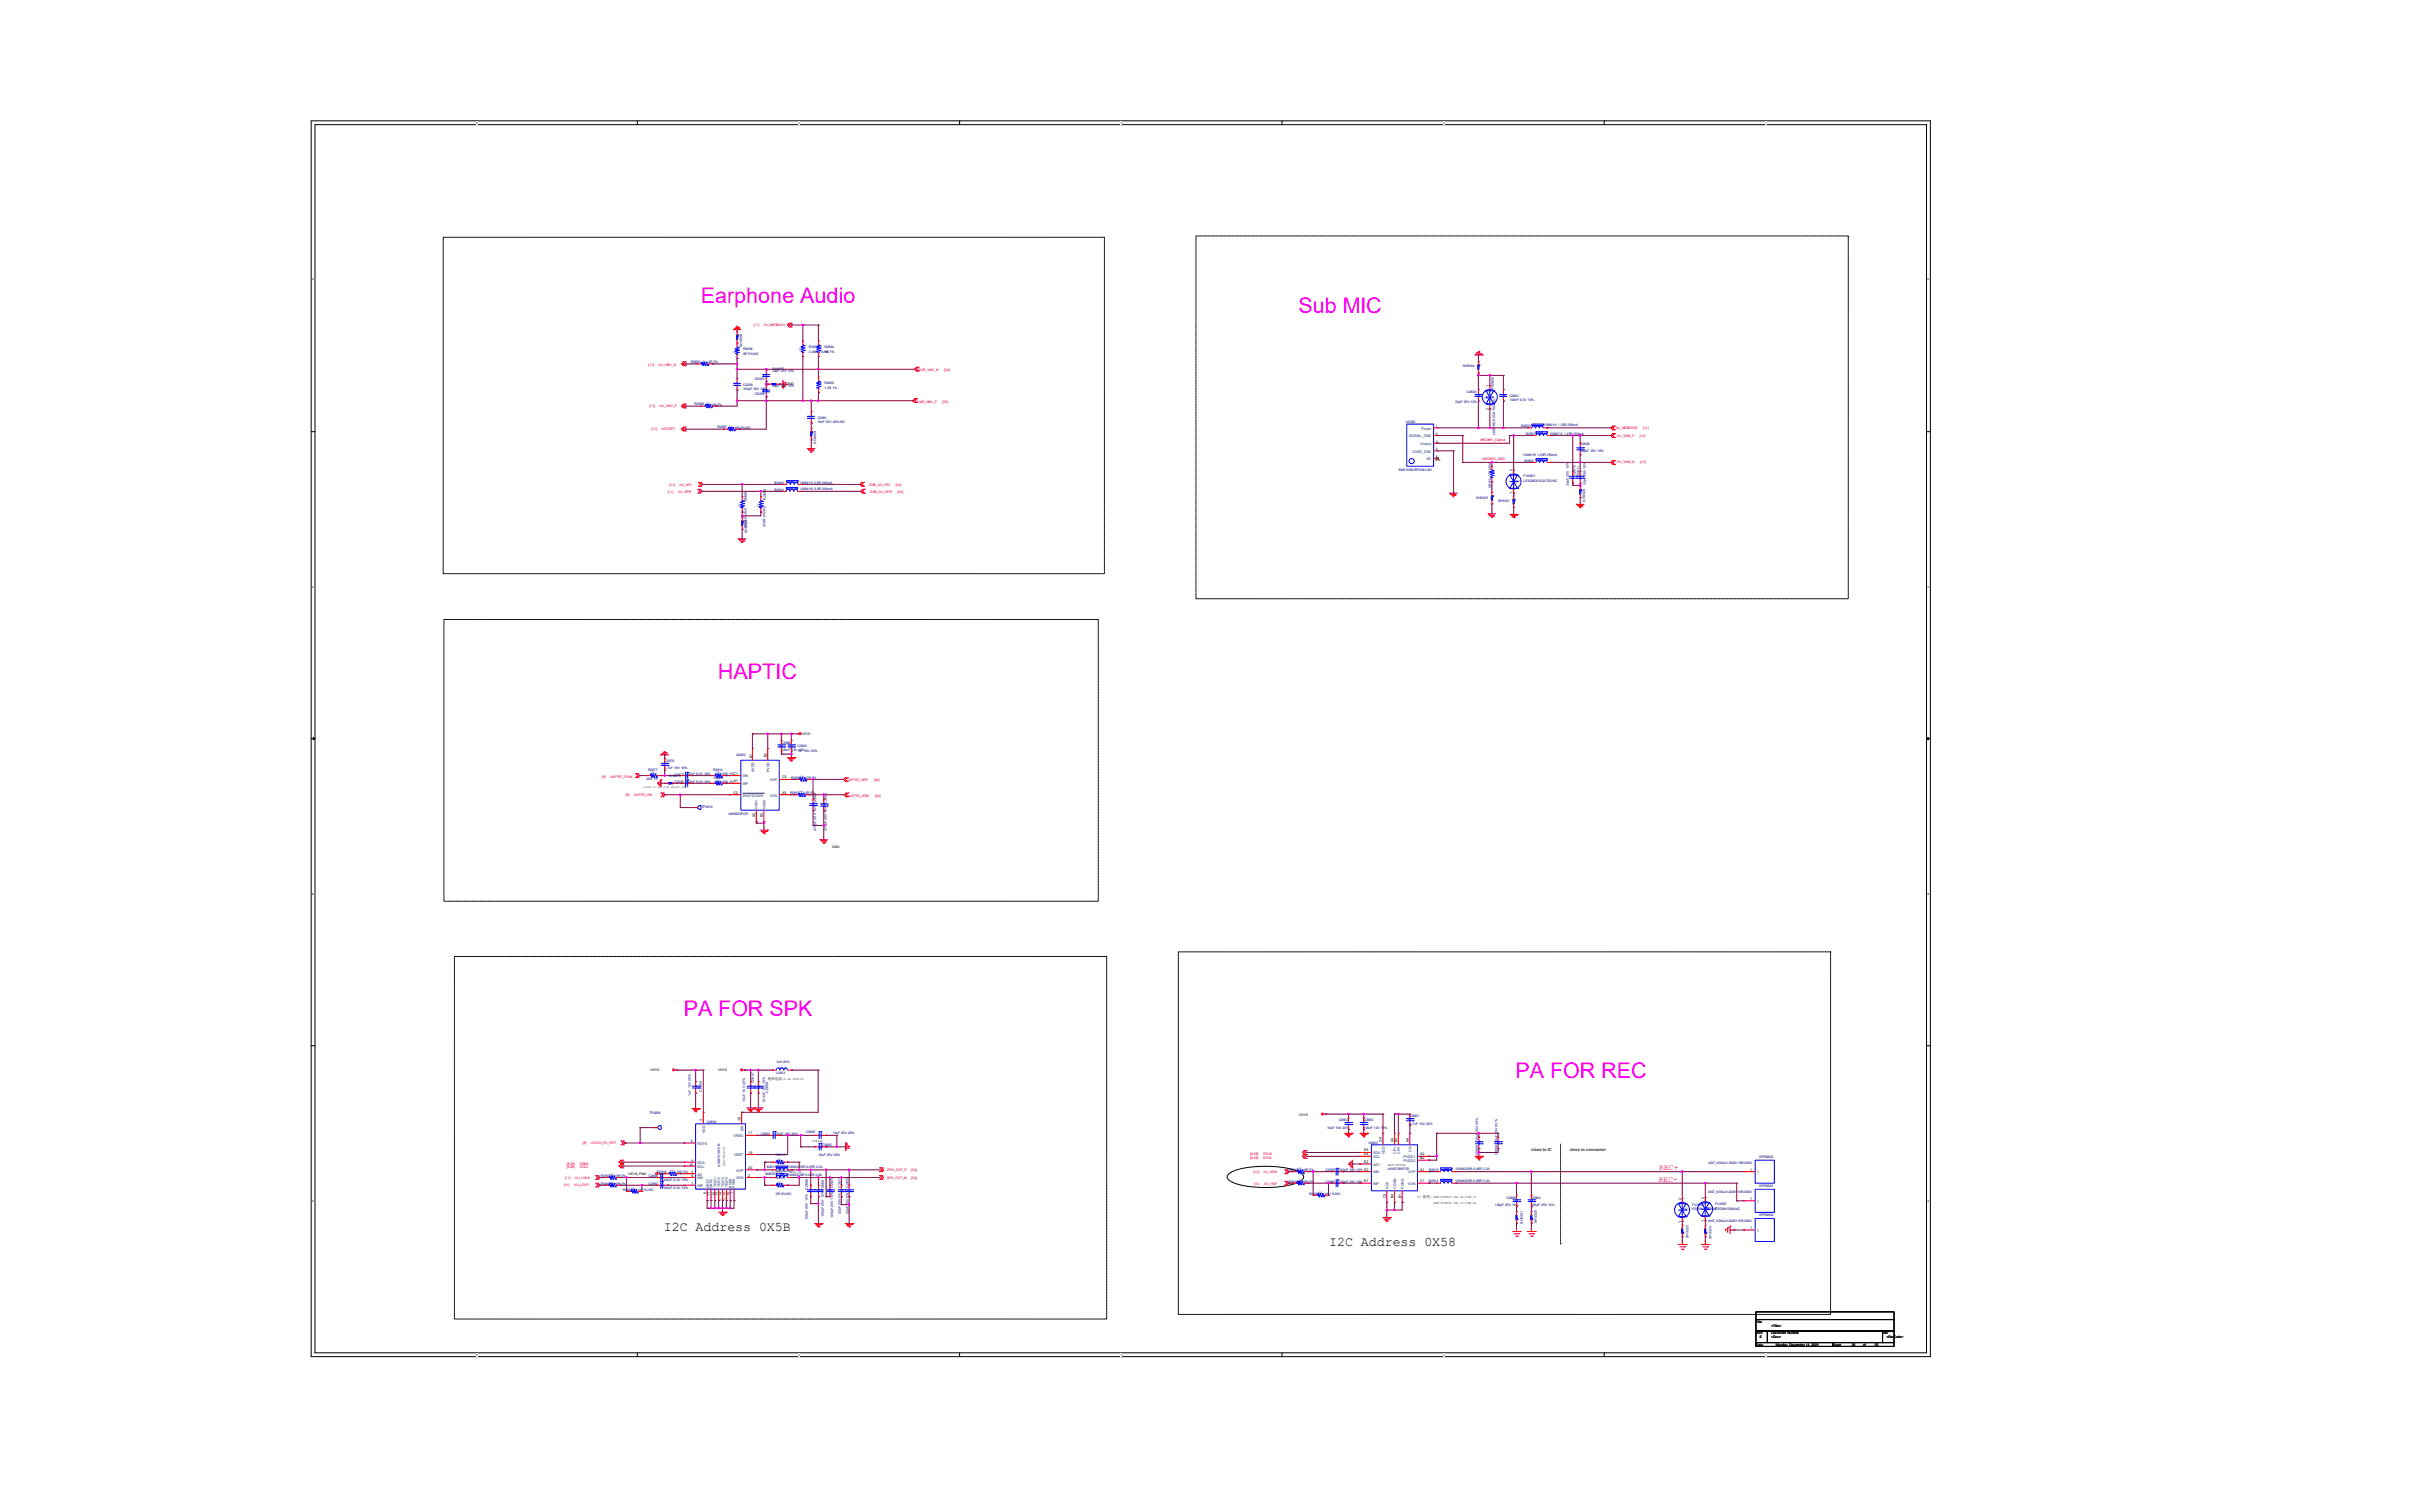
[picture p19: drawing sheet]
<svg xmlns="http://www.w3.org/2000/svg" width="400mm" height="250mm" viewBox="0 0 400 250" stroke-linecap="round" stroke-linejoin="round" font-family="sans-serif">
<defs><g id="words">
<g font-size="3.6" fill="#f0f">
<text x="116" y="50.1">Earphone Audio</text>
<text x="214.9" y="51.9">Sub MIC</text>
<text x="118.8" y="112.4">HAPTIC</text>
<text x="113.2" y="168.1">PA FOR SPK</text>
<text x="250.8" y="178.3">PA FOR REC</text>
</g>
<g font-size="2.2">
<text x="109.9" y="203.7">I2C Address 0X5B</text>
<text x="220" y="206.2">I2C Address 0X58</text>
</g>
<g font-size="1.3" fill="#f00">
<text x="274.5" y="195.5">REC-</text>
<text x="274.6" y="193.6">REC+</text>
</g>
<g font-size=".7" fill="#008000">
<text x="253.4" y="190.5">close to IC</text>
<text x="259.8" y="190.5">close to connector</text>
</g>
<g font-size=".6" fill="#f00">
<text x="124.8" y="53.9">[11]</text>
<text x="126.4" y="53.9">AU_MICBIAS1</text>
<text x="107.3" y="60.5">[11]</text>
<text x="109" y="60.5">AU_VIN1_N</text>
<text x="152" y="61.4">EAR_VIN1_N</text>
<text x="156.3" y="61.4">[34]</text>
<text x="107.5" y="67.4">[11]</text>
<text x="107.8" y="71.2">[11]</text>
<text x="109.2" y="67.4">AU_VIN1_P</text>
<text x="109.5" y="71.2">ACCDET</text>
<text x="151.8" y="66.6">EAR_VIN1_P</text>
<text x="156" y="66.6">[34]</text>
<text x="267.4" y="71">AU_MICBIAS2</text>
<text x="271.9" y="71">[11]</text>
<text x="245" y="73">MIC2601_Output</text>
<text x="245.4" y="76.2">MIC2601_GND</text>
<text x="267.6" y="72.2">AU_VIN2_P</text>
<text x="267.6" y="76.7">AU_VIN2_N</text>
<text x="271.4" y="72.2">[11]</text>
<text x="271.4" y="76.7">[11]</text>
<text x="110.5" y="81.6">[11]</text>
<text x="110.8" y="80.4">[11]</text>
<text x="112.2" y="81.6">AU_HPR</text>
<text x="112.5" y="80.4">AU_HPL</text>
<text x="143.8" y="80.4">SUB_AU_HPL</text>
<text x="143.9" y="81.6">SUB_AU_HPR</text>
<text x="148.3" y="80.4">[34]</text>
<text x="148.5" y="81.6">[34]</text>
<text x="99.6" y="128.7">[6]</text>
<text x="101" y="128.7">HAPTIC_PWM</text>
<text x="103.6" y="131.7">[6]</text>
<text x="104.9" y="131.7">HAPTIC_EN</text>
<text x="140.3" y="129.3">HAPTIC_HDP</text>
<text x="140.4" y="131.8">HAPTIC_HDN</text>
<text x="144.7" y="129.3">[34]</text>
<text x="144.8" y="131.8">[34]</text>
<text x="96.5" y="189.3">[6]</text>
<text x="97.8" y="189.3">AUDIO_PA_RST</text>
<text x="206.9" y="191.1">[6,26]</text>
<text x="206.9" y="191.7">[6,26]</text>
<text x="209.1" y="191.1">SDA9</text>
<text x="209.1" y="191.7">SCL9</text>
<text x="93.4" y="196.3">[11]</text>
<text x="93.5" y="195.1">[11]</text>
<text x="93.8" y="192.7">[6,26]</text>
<text x="93.8" y="193.3">[6,26]</text>
<text x="95" y="196.3">AU_LOLP</text>
<text x="95.1" y="195.1">AU_LOLN</text>
<text x="95.9" y="192.7">SDA9</text>
<text x="95.9" y="193.3">SCL9</text>
<text x="146.7" y="195">SPK_OUT_M</text>
<text x="146.8" y="193.7">SPK_OUT_P</text>
<text x="150.8" y="195">[34]</text>
<text x="150.8" y="193.7">[34]</text>
<text x="207.4" y="194.1">[11]</text>
<text x="207.5" y="196">[11]</text>
<text x="209.1" y="194.1">AU_HSN</text>
<text x="209.2" y="196">AU_HSP</text>
</g>
<g font-size=".6" fill="#000080">
<text x="114.3" y="60">R2699</text>
<text x="122.8" y="57.4" transform="rotate(-90 122.8 57.4)">SH4906</text>
<text x="123" y="58">R2696</text>
<text x="123" y="58.7">0R 5%/NC</text>
<text x="133.9" y="57.6">R2695</text>
<text x="133.9" y="58.5">2.49K 1%/NC</text>
<text x="136.5" y="57.6">R2694</text>
<text x="136.5" y="58.3">1K 1%</text>
<text x="117.2" y="60.1">0R 5%</text>
<text x="123" y="63.8">C2209</text>
<text x="123" y="64.6">100pF 25V 10%</text>
<text x="124.9" y="65.3">C5299</text>
<text x="124.9" y="62.8">C5225</text>
<text x="127.8" y="61.2">SH4905</text>
<text x="127.8" y="64.1">33pF 25V 10%</text>
<text x="127.8" y="61.5">33pF 25V 10%</text>
<text x="136.5" y="63.6">R2693</text>
<text x="136.5" y="64.3">1.5K 1%</text>
<text x="242.1" y="60.8">SH3324</text>
<text x="242.8" y="65">C2600</text>
<text x="247.2" y="64.4" transform="rotate(-90 247.2 64.4)">FV2600</text>
<text x="249.8" y="65.6">C2601</text>
<text x="115" y="67">R2698</text>
<text x="117.9" y="67.1">0R 5%</text>
<text x="118.8" y="70.8">R2697</text>
<text x="121.7" y="70.9">0R 5%/NC</text>
<text x="135.3" y="69.3">C2681</text>
<text x="135.3" y="70">10nF 25V 20%/NC</text>
<text x="232.7" y="69.9">U5202</text>
<text x="240.8" y="66.6">33pF 25V 10%</text>
<text x="249.8" y="66.4">100nF 6.3V 10%</text>
<text x="251.7" y="70.7">B2600</text>
<text x="252.5" y="71.9">B2601</text>
<text x="255.5" y="70.5">100M/1K 1.25R 250mA</text>
<text x="256.4" y="71.9">100M/1K 1.25R 250mA</text>
<text x="135.1" y="73.4" transform="rotate(-90 135.1 73.4)">SH4904</text>
<text x="231.4" y="77.9">SM0103B-RFS381-X01</text>
<text x="247.5" y="72" transform="rotate(-90 247.5 72)">LESD8D5.0CAT5G/NC</text>
<text x="252" y="75.4">100M/1K 1.25R 250mA</text>
<text x="252.3" y="76.4">B2602</text>
<text x="261.5" y="73.6">C2608</text>
<text x="261.5" y="74.9">100pF 25V 10%</text>
<text x="123.6" y="82.9" transform="rotate(-90 123.6 82.9)">R2689</text>
<text x="126.8" y="82.7" transform="rotate(-90 126.8 82.7)">R2688</text>
<text x="128.2" y="81.2">B2641</text>
<text x="128.2" y="80.1">B2640</text>
<text x="132.3" y="80.1">100M/1K 0.9R 200mA</text>
<text x="132.4" y="81.1">100M/1K 0.9R 200mA</text>
<text x="244.3" y="82.5">SH3325</text>
<text x="246.8" y="80.8" transform="rotate(-90 246.8 80.8)">0R 5%</text>
<text x="246.8" y="78.2" transform="rotate(-90 246.8 78.2)">R2600</text>
<text x="247.9" y="83">SH3327</text>
<text x="252.2" y="79">FV2601</text>
<text x="252.2" y="79.7">LESD8D5.0CAT5G/NC</text>
<text x="259.6" y="80.4" transform="rotate(-90 259.6 80.4)">33pF 25V 10%</text>
<text x="260.8" y="78.7" transform="rotate(-90 260.8 78.7)">C2612</text>
<text x="261.4" y="78.8" transform="rotate(-90 261.4 78.8)">C2611</text>
<text x="262.3" y="83" transform="rotate(-90 262.3 83)">SH3326</text>
<text x="262.5" y="80.3" transform="rotate(-90 262.5 80.3)">33pF 25V 10%</text>
<text x="123.6" y="87.4" transform="rotate(-90 123.6 87.4)">470R 5%/NC</text>
<text x="123.6" y="88.2" transform="rotate(-90 123.6 88.2)">SH2920</text>
<text x="126.7" y="87.2" transform="rotate(-90 126.7 87.2)">470R 5%/NC</text>
<text x="121.8" y="125.2">U2602</text>
<text x="129.3" y="123">C2688</text>
<text x="129.3" y="124.3">100nF 10V 10%</text>
<text x="132" y="123.7">C2645</text>
<text x="132" y="124.4">1uF 10V 20%</text>
<text x="107" y="129.1">22K 1%</text>
<text x="107.2" y="127.6">R2677</text>
<text x="110" y="126.1">C2676</text>
<text x="110" y="127.2">4.7nF 16V 10%</text>
<text x="110.7" y="128.6">SH4913</text>
<text x="111.6" y="129.6">C2678</text>
<text x="111.7" y="128.3">C2677</text>
<text x="113.8" y="128.2">22nF 6.3V 10%</text>
<text x="113.8" y="129.6">22nF 6.3V 10%</text>
<text x="118" y="127.6">R2614</text>
<text x="118.1" y="129">R2665</text>
<text x="119.5" y="129.5">33K 1%A1</text>
<text x="119.5" y="128.2">33K 1%C1</text>
<text x="130.7" y="131.4">R2651</text>
<text x="131" y="128.9">R2650</text>
<text x="133.3" y="131.4">0R 5%</text>
<text x="133.5" y="128.9">0R 5%</text>
<text x="116.1" y="133.7">TP2613</text>
<text x="120.5" y="134.8">AW8622FCR</text>
<text x="135.1" y="137.5" transform="rotate(-90 135.1 137.5)">470pF 25V 10% C2650</text>
<text x="136.8" y="137.5" transform="rotate(-90 136.8 137.5)">470pF 25V 10% C2649</text>
<text x="124.7" y="179.2" transform="rotate(-90 124.7 179.2)">C2657</text>
<text x="128.5" y="177.8">L2601</text>
<text x="128.5" y="175.8">1uH 20%</text>
<text x="107.5" y="184.3">TP2606</text>
<text x="114.3" y="181.3" transform="rotate(-90 114.3 181.3)">1uF 10V 20%</text>
<text x="116.1" y="180.6" transform="rotate(-90 116.1 180.6)">C2654</text>
<text x="117" y="185.8">U2604</text>
<text x="123.3" y="182.3" transform="rotate(-90 123.3 182.3)">10uF 10V 20%</text>
<text x="126.6" y="182.4" transform="rotate(-90 126.6 182.4)">100nF 10V 10%</text>
<text x="127.1" y="180.8" transform="rotate(-90 127.1 180.8)">C2658</text>
<text x="221.5" y="185.5">C2652</text>
<text x="225.7" y="185.5">C2653</text>
<text x="233.3" y="184.9">C2651</text>
<text x="125.9" y="187.8">C2661</text>
<text x="128.4" y="191.2">R2615</text>
<text x="128.5" y="187.8">22nF 16V 20%</text>
<text x="133.4" y="187.5">C2662</text>
<text x="135.4" y="191.3">10uF 25V 20%</text>
<text x="136.1" y="189.6">C2663</text>
<text x="137.8" y="187.7">10uF 25V 20%</text>
<text x="219.6" y="186.8">10uF 10V 20%</text>
<text x="225.7" y="186.8">100nF 10V 10%</text>
<text x="226.5" y="189.2">U2603</text>
<text x="233.3" y="186.2">4.7uF 10V 20%</text>
<text x="244.6" y="191.1" transform="rotate(-90 244.6 191.1)">C2655</text>
<text x="244.6" y="188.9" transform="rotate(-90 244.6 188.9)">10uF 25V 20%</text>
<text x="247.8" y="191.1" transform="rotate(-90 247.8 191.1)">C2656 10uF 25V 20%</text>
<text x="291.1" y="191.6">SPR2602</text>
<text x="99.5" y="194.8">R2647</text>
<text x="99.5" y="196">R2648</text>
<text x="102" y="194.8">0R 5%</text>
<text x="102" y="196">0R 5%</text>
<text x="103.1" y="197">R2649</text>
<text x="105.6" y="197">1K 1%/NC</text>
<text x="107.3" y="196">C2667</text>
<text x="107.3" y="194.8">C2666</text>
<text x="108.8" y="194.1">R2616</text>
<text x="109.8" y="196.7">100nF 6.3V 10%</text>
<text x="109.8" y="195.4">100nF 6.3V 10%</text>
<text x="111.9" y="194.1">10K 5%</text>
<text x="119.2" y="193" transform="rotate(-90 119.2 193)">AW87519FCR</text>
<text x="126.7" y="194.4">B2616</text>
<text x="126.9" y="193.3">B2615</text>
<text x="128.4" y="193.9">0R 5%/NC</text>
<text x="128.4" y="195">R2617</text>
<text x="128.4" y="197.7">0R 5%/NC</text>
<text x="130.4" y="194.5">100M/220R 0.05R 2.2A</text>
<text x="130.4" y="193.2">100M/220R 0.05R 2.2A</text>
<text x="133.7" y="196.9" transform="rotate(-90 133.7 196.9)">C2668</text>
<text x="137.9" y="196.5" transform="rotate(-90 137.9 196.5)">C2670</text>
<text x="139.1" y="196.5" transform="rotate(-90 139.1 196.5)">C2671</text>
<text x="140.4" y="196.5" transform="rotate(-90 140.4 196.5)">C2672</text>
<text x="213.3" y="195.7">R2646</text>
<text x="213.3" y="193.8">R2645</text>
<text x="215.8" y="195.7">0R 5%</text>
<text x="215.8" y="193.8">0R 5%</text>
<text x="216.7" y="197.7">R2643</text>
<text x="219.3" y="197.7">1K 1%/NC</text>
<text x="219.4" y="193.8">C2659</text>
<text x="219.4" y="195.7">C2660</text>
<text x="221.6" y="193.8">100nF 10V 10% E2</text>
<text x="221.6" y="195.7">100nF 10V 10% E1</text>
<text x="229.7" y="193.6">AW87359FCR</text>
<text x="236.5" y="195.5">B2614</text>
<text x="236.5" y="193.7">B2613</text>
<text x="240.8" y="193.7">100M/220R 0.05R 2.2A</text>
<text x="240.8" y="195.5">100M/220R 0.05R 2.2A</text>
<text x="282.7" y="197.3">ANT_KSN-A12000110R-0300</text>
<text x="282.8" y="192.5">ANT_KSN-A12000110R-0300</text>
<text x="291.1" y="196.4">SPR2601</text>
<text x="133.7" y="201.9" transform="rotate(-90 133.7 201.9)">100pF 25V 10%</text>
<text x="136.3" y="201.3" transform="rotate(-90 136.3 201.3)">100pF 25V 10%C2669</text>
<text x="137.9" y="201.6" transform="rotate(-90 137.9 201.6)">100pF 25V 10%</text>
<text x="139.1" y="200.9" transform="rotate(-90 139.1 200.9)">22pF 25V 5%</text>
<text x="140.4" y="200.9" transform="rotate(-90 140.4 200.9)">22pF 25V 5%</text>
<text x="247.4" y="199.6">100pF 25V 10%</text>
<text x="249.3" y="198.3">C2665</text>
<text x="252" y="202.4" transform="rotate(-90 252 202.4)">SH3321</text>
<text x="253.4" y="198.3">C2664</text>
<text x="253.4" y="199.6">100pF 25V 10%</text>
<text x="254.3" y="202.4" transform="rotate(-90 254.3 202.4)">SH3320</text>
<text x="280" y="199.5">FV2608</text>
<text x="280" y="200.3">ESD9N12BA/NC</text>
<text x="282.7" y="202.2">ANT_KSN-A12000110R-0300</text>
<text x="283.9" y="199.4">FV2607</text>
<text x="283.9" y="200.1">ESD9N12BA/NC</text>
<text x="291.1" y="201.2">SPR2600</text>
<text x="279.4" y="204.9" transform="rotate(-90 279.4 204.9)">SH3322</text>
<text x="283.2" y="205" transform="rotate(-90 283.2 205)">SH3323</text>
</g>
<g font-size=".6">
<text x="130.2" y="63.7">GND</text>
<text x="246.4" y="64" transform="rotate(-90 246.4 64)">1</text>
<text x="237.6" y="70.7">1</text>
<text x="237.6" y="72">2</text>
<text x="246.4" y="67.8" transform="rotate(-90 246.4 67.8)">2</text>
<text x="237.6" y="74.5">4</text>
<text x="237.6" y="73.2">3</text>
<text x="237.6" y="75.8">5</text>
<text x="250.3" y="77.9" transform="rotate(-90 250.3 77.9)">2</text>
<text x="250.3" y="81.8" transform="rotate(-90 250.3 81.8)">1</text>
<text x="124.5" y="125.4" transform="rotate(-90 124.5 125.4)">B1</text>
<text x="126.9" y="125.3" transform="rotate(-90 126.9 125.3)">B2</text>
<text x="132.6" y="121.6">VSYS</text>
<text x="121.4" y="131.3">C2</text>
<text x="129.4" y="131.3">A3</text>
<text x="129.4" y="128.8">C3</text>
<text x="125" y="135.2" transform="rotate(-90 125 135.2)">A2</text>
<text x="126.3" y="135.2" transform="rotate(-90 126.3 135.2)">B3</text>
<text x="137.7" y="140.3">GND</text>
<text x="107.6" y="177.3">VSYS</text>
<text x="118.8" y="177.3">VSYS</text>
<text x="127.1" y="178.6">饱和电流</text>
<text x="129.4" y="178.6">&gt;4.2A DCR&lt;50</text>
<text x="116.2" y="185.5" transform="rotate(-90 116.2 185.5)">3</text>
<text x="122.6" y="185.5" transform="rotate(-90 122.6 185.5)">18</text>
<text x="214.9" y="184.6">VSYS</text>
<text x="114.3" y="188.9">4</text>
<text x="123.8" y="187.7">17</text>
<text x="123.8" y="190.9">19</text>
<text x="134.4" y="188.9">9V@4uF</text>
<text x="225.8" y="191.1">E4</text>
<text x="225.8" y="190.5">E3</text>
<text x="228.7" y="188.9" transform="rotate(-90 228.7 188.9)">D4</text>
<text x="230.6" y="188.9" transform="rotate(-90 230.6 188.9)">A3</text>
<text x="231.2" y="188.9" transform="rotate(-90 231.2 188.9)">B3</text>
<text x="233.1" y="188.9" transform="rotate(-90 233.1 188.9)">A4</text>
<text x="235" y="191.1">A2</text>
<text x="235" y="191.8">B2</text>
<text x="103.9" y="194.4">VIO18_PMU</text>
<text x="114.1" y="192.9">10</text>
<text x="114.4" y="192.2">9</text>
<text x="114.4" y="194.2">5</text>
<text x="114.4" y="194.8">8</text>
<text x="114.4" y="196.1">7</text>
<text x="116.9" y="197.5" transform="rotate(-90 116.9 197.5)">6</text>
<text x="117.5" y="197.9" transform="rotate(-90 117.5 197.9)">11</text>
<text x="118.1" y="197.9" transform="rotate(-90 118.1 197.9)">12</text>
<text x="118.8" y="197.9" transform="rotate(-90 118.8 197.9)">13</text>
<text x="119.4" y="197.9" transform="rotate(-90 119.4 197.9)">14</text>
<text x="120" y="192.8" transform="rotate(-90 120 192.8)">AW87559FCR</text>
<text x="120" y="197.9" transform="rotate(-90 120 197.9)">15</text>
<text x="120.7" y="197.9" transform="rotate(-90 120.7 197.9)">16</text>
<text x="121.3" y="197.5" transform="rotate(-90 121.3 197.5)">1</text>
<text x="123.8" y="193.4">20</text>
<text x="123.8" y="194.7">2</text>
<text x="127.7" y="194.1">1.2A</text>
<text x="128.9" y="194.1">以上</text>
<text x="130.7" y="194.1">DCR&lt;100</text>
<text x="225.7" y="192.4">D2</text>
<text x="229.7" y="193">AW87389FCR</text>
<text x="235" y="195.6">C1</text>
<text x="235" y="193.7">A1</text>
<text x="289.7" y="193.7">1</text>
<text x="118.9" y="198.6">NCNC</text>
<text x="229.3" y="198.3" transform="rotate(-90 229.3 198.3)">C3</text>
<text x="230.6" y="198.2" transform="rotate(-90 230.6 198.2)">B4</text>
<text x="231.9" y="198.2" transform="rotate(-90 231.9 198.2)">B1</text>
<text x="234.6" y="198.1">K7</text>
<text x="235.5" y="198.1">使用：</text>
<text x="237.3" y="198.1">AW87389FCR VOP A1/VON C1</text>
<text x="237.3" y="199.2">AW87359FCR VOP C1/VON A1</text>
<text x="278.2" y="202.3" transform="rotate(-90 278.2 202.3)">1</text>
<text x="278.2" y="198.5" transform="rotate(-90 278.2 198.5)">2</text>
<text x="282" y="202.1" transform="rotate(-90 282 202.1)">1</text>
<text x="282" y="198.3" transform="rotate(-90 282 198.3)">2</text>
<text x="289.7" y="198.5">1</text>
<text x="289.7" y="203.3">1</text>
<text x="290.6" y="218.9">Title</text>
<text x="290.6" y="220.8">Size</text>
<text x="291.2" y="221.4">E</text>
<text x="293.1" y="220.8">Document Number</text>
<text x="293.1" y="221.4">&lt;Doc&gt;</text>
<text x="293.1" y="219.5">&lt;Title&gt;</text>
<text x="311.5" y="220.8">Rev</text>
<text x="312.2" y="221.4">&lt;RevCode&gt;</text>
<text x="290.6" y="222.7">Date:</text>
<text x="293.9" y="222.7">Monday, December 14, 2020</text>
<text x="303.3" y="222.7">Sheet</text>
<text x="306.5" y="222.7">26</text>
<text x="308.4" y="222.7">of</text>
<text x="310.3" y="222.7">55</text>
</g>
<g font-size=".6" fill="#004080">
<text x="235.3" y="71.1">Power</text>
<text x="233.2" y="72.4">SIGNAL_GND</text>
<text x="233.7" y="74.9">CASE_GND</text>
<text x="235.1" y="73.6">Output</text>
<text x="236.1" y="76.2">NC</text>
<text x="123" y="129.9">INP</text>
<text x="123" y="128.6">INN</text>
<text x="123" y="131.8">SHUTDOWN</text>
<text x="124.8" y="127.7" transform="rotate(-90 124.8 127.7)">AVDD</text>
<text x="127.4" y="127.7" transform="rotate(-90 127.4 127.7)">PVDD</text>
<text x="127.4" y="131.8">VON</text>
<text x="127.4" y="129.3">VOP</text>
<text x="125.4" y="133.9" transform="rotate(-90 125.4 133.9)">GND1</text>
<text x="126.7" y="133.9" transform="rotate(-90 126.7 133.9)">GND2</text>
<text x="115.5" y="189.4">RSTN</text>
<text x="116.7" y="187.5" transform="rotate(-90 116.7 187.5)">VDD</text>
<text x="121.4" y="188.1">VREG</text>
<text x="121.5" y="191.3">VBST</text>
<text x="123" y="187.2" transform="rotate(-90 123 187.2)">SW</text>
<text x="227.3" y="191.6">SCL</text>
<text x="227.3" y="191">SDA</text>
<text x="229.2" y="191" transform="rotate(-90 229.2 191)">VDD</text>
<text x="231.1" y="190.9" transform="rotate(-90 231.1 190.9)">CP1</text>
<text x="231.7" y="190.9" transform="rotate(-90 231.7 190.9)">CP2</text>
<text x="232.3" y="191.6">PVDD1</text>
<text x="233.6" y="190.6" transform="rotate(-90 233.6 190.6)">CN</text>
<text x="115.5" y="192.6">SDA</text>
<text x="115.5" y="193.2">SCL</text>
<text x="115.5" y="194.5">AD</text>
<text x="115.5" y="195.1">INN</text>
<text x="115.5" y="196.4">INP</text>
<text x="117.3" y="196.6" transform="rotate(-90 117.3 196.6)">GND1</text>
<text x="117.9" y="196.6" transform="rotate(-90 117.9 196.6)">GND2</text>
<text x="118.6" y="196.5" transform="rotate(-90 118.6 196.5)">TEST1</text>
<text x="119.2" y="196.5" transform="rotate(-90 119.2 196.5)">TEST2</text>
<text x="119.8" y="196.5" transform="rotate(-90 119.8 196.5)">TEST3</text>
<text x="120.5" y="196.5" transform="rotate(-90 120.5 196.5)">TEST4</text>
<text x="121.1" y="196.5" transform="rotate(-90 121.1 196.5)">BGND</text>
<text x="121.6" y="196.5" transform="rotate(-90 121.6 196.5)">PGND</text>
<text x="121.8" y="193.9">VOP</text>
<text x="121.8" y="195.1">VON</text>
<text x="227.3" y="192.9">AD1</text>
<text x="227.3" y="194.2">INN</text>
<text x="227.3" y="196.1">INP</text>
<text x="229.8" y="196.7" transform="rotate(-90 229.8 196.7)">AD2</text>
<text x="231.1" y="196.7" transform="rotate(-90 231.1 196.7)">CGND</text>
<text x="232.3" y="192.2">PVDD2</text>
<text x="232.3" y="196.7" transform="rotate(-90 232.3 196.7)">PGND</text>
<text x="233" y="196.1">VON</text>
<text x="233" y="194.2">VOP</text>
<text x="290.8" y="194.2">1</text>
<text x="290.8" y="199">1</text>
<text x="290.8" y="203.8">1</text>
</g>
<g font-size=".5">
<text x="78.8" y="20.5">5</text>
<text x="132.1" y="20.5">4</text>
<text x="185.5" y="20.5">3</text>
<text x="238.8" y="20.5">2</text>
<text x="292.2" y="20.5">1</text>
<text x="51.7" y="46.4">D</text>
<text x="319" y="46.4">D</text>
<text x="51.7" y="97.2">C</text>
<text x="319" y="97.2">C</text>
<text x="51.7" y="148">B</text>
<text x="319" y="148">B</text>
<text x="51.7" y="198.8">A</text>
<text x="319" y="198.8">A</text>
<text x="78.8" y="224.3">5</text>
<text x="132.1" y="224.3">4</text>
<text x="185.5" y="224.3">3</text>
<text x="238.8" y="224.3">2</text>
<text x="292.2" y="224.3">1</text>
</g>
<text font-size=".4" x="106.5" y="130.3">CLOSE TO CPU SIDE HAPTIC_PWM</text>
<g font-size=".3" fill="#00f">
<text x="116.2" y="59.8">0201</text>
<text x="121.6" y="58.4" transform="rotate(-90 121.6 58.4)">0201</text>
<text x="132.5" y="58.1" transform="rotate(-90 132.5 58.1)">0201</text>
<text x="135.8" y="57.3" transform="rotate(90 135.8 57.3)">0201</text>
<text x="122.3" y="63.6" transform="rotate(-180 122.3 63.6)">0201</text>
<text x="126.3" y="64.7">0201</text>
<text x="126.3" y="62.2">0201</text>
<text x="135.8" y="63.3" transform="rotate(90 135.8 63.3)">0201</text>
<text x="245" y="65.4" transform="rotate(-180 245 65.4)">0201</text>
<text x="249.1" y="65.4" transform="rotate(-180 249.1 65.4)">0201</text>
<text x="116.9" y="66.8">0201</text>
<text x="120.7" y="70.6">0201</text>
<text x="134.6" y="69" transform="rotate(-180 134.6 69)">0201</text>
<text x="245.5" y="66.1">TVS-B</text>
<text x="254.7" y="71.7">0402</text>
<text x="254.9" y="70.2" transform="rotate(-180 254.9 70.2)">0402</text>
<text x="254.7" y="76.1">0402</text>
<text x="261.2" y="74.3">0201</text>
<text x="122.5" y="83.8" transform="rotate(-90 122.5 83.8)">0201</text>
<text x="125.6" y="83.8" transform="rotate(-90 125.6 83.8)">0201</text>
<text x="130.6" y="80.9">0402</text>
<text x="130.7" y="79.8">0402</text>
<text x="246.6" y="78.8" transform="rotate(-90 246.6 78.8)">0201</text>
<text x="251.6" y="79.4" transform="rotate(-180 251.6 79.4)">TVS-B</text>
<text x="260" y="79">0201</text>
<text x="261.2" y="79">0201</text>
<text x="129" y="123.5">0201</text>
<text x="130.6" y="123.5">0201</text>
<text x="107.8" y="127.9">0201</text>
<text x="109.7" y="126.5">0201</text>
<text x="113.7" y="129.9" transform="rotate(-90 113.7 129.9)">0201</text>
<text x="113.7" y="128.7" transform="rotate(-90 113.7 128.7)">0201</text>
<text x="118.5" y="129.2">0201</text>
<text x="118.5" y="127.9">0201</text>
<text x="132.3" y="131.1">0402</text>
<text x="132.5" y="128.6">0402</text>
<text x="134.3" y="133.1">0201</text>
<text x="136" y="133.2">0201</text>
<text x="114.8" y="179.9">0201</text>
<text x="123.8" y="179.9">0402</text>
<text x="125.2" y="179.9">0201</text>
<text x="129" y="176.7">2016</text>
<text x="222.8" y="185.9">0402</text>
<text x="225.4" y="185.9">0201</text>
<text x="232.9" y="185.3">0402</text>
<text x="128.2" y="188.1" transform="rotate(-90 128.2 188.1)">0201</text>
<text x="128.7" y="191.9">0201</text>
<text x="135.8" y="190.1" transform="rotate(-90 135.8 190.1)">0603</text>
<text x="135.8" y="188.1" transform="rotate(-90 135.8 188.1)">0603</text>
<text x="244.4" y="189.1">0603</text>
<text x="247.6" y="189.1">0603</text>
<text x="101" y="194.4">0201</text>
<text x="101" y="195.7">0201</text>
<text x="104.6" y="196.7">0201</text>
<text x="109.6" y="196.4" transform="rotate(-90 109.6 196.4)">0201</text>
<text x="109.6" y="195.1" transform="rotate(-90 109.6 195.1)">0201</text>
<text x="110.9" y="193.8">0201</text>
<text x="128.7" y="195.7">0201</text>
<text x="129.1" y="193.2">0603</text>
<text x="129.1" y="194.4">0603</text>
<text x="133.9" y="197">0201</text>
<text x="135.1" y="197">0201</text>
<text x="137.1" y="197">0201</text>
<text x="139" y="197">0201</text>
<text x="140.2" y="197">0201</text>
<text x="214.8" y="195.4">0201</text>
<text x="214.8" y="193.5">0201</text>
<text x="218.2" y="197.4">0201</text>
<text x="221.3" y="196.1" transform="rotate(-90 221.3 196.1)">0201</text>
<text x="221.3" y="194.2" transform="rotate(-90 221.3 194.2)">0201</text>
<text x="239" y="193.5">0603</text>
<text x="239" y="195.4">0603</text>
<text x="250.6" y="198.7">0201</text>
<text x="253.1" y="198.7">0201</text>
<text x="279.5" y="199.9" transform="rotate(-180 279.5 199.9)">TVS-B</text>
<text x="283.3" y="199.8" transform="rotate(-180 283.3 199.8)">TVS-B</text>
</g>
</g></defs>
<path d="M51.5 20h268v204.5h-268zM52.1 20.6h266.7v203.2h-266.7z" fill="none" stroke="#000" stroke-width=".17"/>
<g fill="#fff">
<path d="M78.8 20.1h.2v.5h-.2z"/>
<path d="M78.8 223.9h.2v.5h-.2z"/>
</g>
<path d="M105.5 20v.6M105.5 223.8v.7" fill="none" stroke="#000" stroke-width=".17"/>
<g fill="#fff">
<path d="M132.1 20.1h.3v.5h-.3z"/>
<path d="M132.1 223.9h.3v.5h-.3z"/>
</g>
<path d="M158.8 20v.6M158.8 223.8v.7" fill="none" stroke="#000" stroke-width=".17"/>
<g fill="#fff">
<path d="M185.5 20.1h.2v.5h-.2z"/>
<path d="M185.5 223.9h.2v.5h-.2z"/>
</g>
<path d="M212.1 20v.6M212.1 223.8v.7" fill="none" stroke="#000" stroke-width=".17"/>
<g fill="#fff">
<path d="M238.8 20.1h.2v.5h-.2z"/>
<path d="M238.8 223.9h.2v.5h-.2z"/>
</g>
<path d="M265.5 20v.6M265.5 223.8v.7" fill="none" stroke="#000" stroke-width=".17"/>
<g fill="#fff">
<path d="M292.2 20.1h.2v.5h-.2z"/>
<path d="M292.2 223.9h.2v.5h-.2z"/>
<path d="M51.7 46h.3v.5h-.3z"/>
<path d="M319 46h.3v.5h-.3z"/>
<path d="M51.7 96.8h.3v.5h-.3z"/>
<path d="M319 96.8h.3v.5h-.3z"/>
</g>
<path d="M51.5 71.4h.6M318.8 71.4h.7" fill="none" stroke="#000" stroke-width=".17"/>
<g fill="#fff">
<path d="M51.7 147.6h.2v.5h-.2z"/>
<path d="M319 147.6h.3v.5h-.3z"/>
</g>
<path d="M51.5 122.2h.6M318.8 122.2h.7" fill="none" stroke="#000" stroke-width=".17"/>
<path d="M51.8 122l.3 .2-.3 .2zM318.8 122.2l.3-.2v.4z" fill="#000" stroke="#000" stroke-width=".17"/>
<g fill="#fff">
<path d="M51.7 198.4h.3v.5h-.3z"/>
<path d="M319 198.4h.3v.5h-.3z"/>
</g>
<g fill="none" stroke="#000" stroke-width=".17">
<path d="M73.3 39.3h109.5v55.6h-109.5zM197.9 39h108v60.1h-108zM73.5 102.5h108.3v46.6h-108.3zM75.2 158.3h108v59.9h-108zM195 157.5h108v60h-108zM51.5 173h.6M318.8 173h.7M203.5 194.1a13.4 13.4 0 0 1 7.1-1.1l1 .1a6.4 6.4 0 0 1 4 1.3l.1 .3a1.78 1.78 0 0 1-1.4 1.2 18.2 18.2 0 0 1-10.3-.3l-.8-.6-.1-.3 .1-.3zM290.6 217.1h22.9v1.2h-22.9zM290.6 218.3h22.9v1.9h-22.9zM290.6 220.2h1.9v1.9h-1.9zM290.6 222.1h12.7v.7h-12.7z"/>
<path d="M292.5 220.2h19v1.9h-19zM303.3 222.1h10.2v.7h-10.2zM311.5 220.2h2v1.9h-2z"/>
</g>
<path d="M258.3 189.3v16.5M258.3 205.8h.1" fill="none" stroke="#008000" stroke-width=".17"/>
<g fill="none" stroke="#f00" stroke-width=".17">
<path d="M113.1 59.9h.1M113.1 59.9l-.3 .3 .3 .3M113.4 59.9h.1M113.4 59.9l-.3 .3 .3 .3M121.3 54.5h.1M121.3 54.5h1.3M121.6 54.4h.1M121.6 54.4h.8M121.7 54.2h.5M121.9 54h.1M121.9 54h.2M122 56.8h.1"/>
<path d="M122 59.3h.1M122 56.8v.6M122 58.7v.6M122.2 54.2h.1M130.6 54.1h.1M130.6 53.5h.1M130.6 53.5l-.3 .3 .3 .3M131 54.1h.1M131 53.5h.1M131 53.5l-.4 .3 .4 .3M244 58.7h1.3M244.2 58.6h.9"/>
<path d="M244.4 58.3h.1M244.4 58.3h.5M244.6 58.2h.1M244.7 58.2h.1M245.1 58.6h.1M245.3 58.7h.1M113.1 60.5h.1M113.1 66.9h.1M113.1 67.5h.1M113.1 70.7h.1M113.1 71.3h.1M113.1 66.9l-.3 .3 .3 .3"/>
<path d="M113.1 70.7l-.3 .3 .3 .3M113.4 60.5h.1M113.4 66.9h.1M113.4 67.5h.1M113.4 70.7h.1M113.4 71.3h.1M113.4 66.9l-.3 .3 .3 .3M113.4 70.7l-.3 .3 .3 .3M115.6 79.8h.1M115.6 79.8l.4 .3-.4 .3M116 79.8h.1M116 79.8l.3 .3-.3 .3"/>
<path d="M129.6 64.2h.1M129.6 62.9v1.3M129.7 64h.1M129.7 63.1v.9M129.9 63.3h.1M129.9 63.3v.5M130.1 63.6h.1M130.1 63.5v.1M133.6 74.2h.1M133.6 74.2h1.3M133.8 74.4h.1M133.8 74.4h.9"/>
<path d="M134 74.6h.5M134.2 74.8h.1M134.5 74.6h.1M142.6 79.8h.1M142.6 79.8l-.3 .3 .3 .3M142.9 79.8h.1M142.9 79.8l-.3 .3 .3 .3M151.4 66h.1M151.4 66.6h.1M151.4 66l-.3 .3 .3 .3M151.7 60.8h.1M151.7 61.4h.1"/>
<path d="M151.7 60.8l-.4 .3 .4 .3M151.7 66.6h.1M151.7 66h.1M151.7 66l-.3 .3 .3 .3M152 61.4h.1M152 60.8h.1M152 60.8l-.3 .3 .3 .3M266.9 71.1h.1M266.9 70.5h.1M266.9 72.4h.1M266.9 71.8h.1M266.9 76.8h.1"/>
<path d="M266.9 76.2h.1M266.9 70.5l-.3 .3 .3 .3M266.9 71.8l-.3 .3 .3 .3M266.9 76.2l-.3 .3 .3 .3M267.2 70.5h.1M267.2 71.1h.1M267.2 71.8h.1M267.2 72.4h.1M267.2 76.2h.1M267.2 76.8h.1M267.2 70.5l-.3 .3 .3 .3M267.2 71.8l-.3 .3 .3 .3"/>
<path d="M267.2 76.2l-.3 .3 .3 .3M115.5 81h.1M115.5 81.6h.1M115.5 81l.3 .3-.3 .3M115.6 80.4h.1M115.8 81.6h.1M115.8 81h.1M115.8 81l.3 .3-.3 .3M116 80.4h.1M122.2 89.2h.1M122.2 89.2h1.3M122.4 89.3h.1"/>
<path d="M122.4 89.3h.8M122.6 89.5h.5M122.7 89.7h.1M122.7 89.7h.2M123.1 89.5h.1M142.6 80.4h.1M142.8 81.6h.1M142.8 81h.1M142.8 81l-.4 .3 .4 .3M142.9 80.4h.1M143.1 81h.1M143.1 81.6h.1"/>
<path d="M143.1 81l-.3 .3 .3 .3M239.9 81.6h.1M239.9 81.6h1.3M240.1 81.8h.1M240.1 81.8h.9M240.3 82h.5M240.5 82.2h.1M240.8 82h.1M246.3 85h.1M246.3 85h1.2M246.4 85.2h.1M246.4 85.2h.9"/>
<path d="M246.7 85.4h.5M246.8 85.6h.1M247.2 85.4h.1M249.9 85.1h1.2M250.1 85.3h.9M250.2 85.5h.1M250.2 85.5h.6M250.5 85.7h.1M250.6 85.7h.1M251 85.3h.1M251.1 85.1h.1M260.9 83.4h.1"/>
<path d="M260.9 83.4h1.2M261 83.6h.1M261 83.6h.9M261.3 83.8h.5M261.4 84h.1M261.4 84h.2M261.8 83.8h.1M105.2 128h.1M105.2 128.7h.1M105.2 128l.4 .3-.4 .4M105.6 128.7h.1M105.6 128h.1"/>
<path d="M105.6 128l.3 .3-.3 .4M108.9 129.6h.1M108.9 129.6v.1M109 129.8h.1M109 129.3v.5M109.2 129.2h.1M109.2 129.2v.9M109.4 124.9h.1M109.4 124.9h1.2M109.4 129h.1M109.4 131.2h.1M109.4 131.8h.1"/>
<path d="M109.4 129v1.2M109.4 131.2l.3 .3-.3 .3M109.5 124.7h.1M109.5 124.7h.9M109.7 131.8h.1M109.7 131.2h.1M109.7 124.5h.6M109.7 131.2l.3 .3-.3 .3M109.9 124.3h.1M110 125.5h.1M110 127.4h.1M110 125.5v.7"/>
<path d="M110 126.8v.6M110.3 124.5h.1M125.8 137.3h1.3M126 137.6h.9M126.2 137.7h.1M126.2 137.7h.5M126.4 137.9h.1M126.5 137.9h.1M126.9 137.6h.1M127.1 137.3h.1M130.3 125.4h1.3M130.5 125.5h.9"/>
<path d="M130.7 125.7h.1M130.7 125.7h.5M130.9 125.9h.1M131 125.9h.1M131.4 125.5h.1M131.6 125.4h.1M132 121.4h.1M132 121.4h.2M135.7 138.9h.1M135.7 138.9h1.3M135.9 139.1h.1M135.9 139.1h.9"/>
<path d="M136.1 139.3h.5M136.3 139.5h.1M136.6 139.3h.1M139.9 128.7h.1M139.9 129.3h.1M139.9 128.7l-.3 .3 .3 .3M140 131.2h.1M140 131.8h.1M140 131.2l-.3 .3 .3 .3M140.2 129.3h.1M140.2 128.7h.1M140.2 128.7l-.3 .3 .3 .3"/>
<path d="M140.4 131.8h.1M140.4 131.2h.1M140.4 131.2l-.4 .3 .4 .3M111.7 177h.2M111.9 177h.1M123 177h.2M123.2 177h.1M98.6 195.1h.1M98.6 194.5h.1M98.6 196.4h.1M98.6 195.8h.1M98.6 194.5l.4 .3-.4 .3"/>
<path d="M98.6 195.8l.4 .3-.4 .3M99 194.5h.1M99 195.1h.1M99 195.8h.1M99 196.4h.1M99 195.8l.2 .3-.2 .3M99 194.5l.2 .3-.2 .3M102.8 192.6h.1M102.8 192h.1M102.8 193.2h.1M102.8 192l-.4 .3 .4 .3M102.8 192.6l-.4 .3 .4 .3"/>
<path d="M102.8 188.8h.1M102.8 189.4h.1M102.8 188.8l.3 .3-.3 .3M103.1 192.6h.1M103.1 192h.1M103.1 193.2h.1M103.1 192l-.3 .3 .3 .3M103.1 192.6l-.3 .3 .3 .3M103.1 189.4h.1M103.1 188.8h.1M103.1 188.8l.3 .3-.3 .3M108.9 194.2h.3"/>
<path d="M109.2 194.2h.1M114.5 183.4h1.3M114.7 183.6h.9M114.9 183.8h.1M114.9 183.8h.5M115.1 183.9h.1M115.2 183.9h.1M115.6 183.6h.1M115.8 183.4h.1M123.6 183.3h2.5M123.8 183.5h.8M124 183.7h.1"/>
<path d="M124 183.7h.5M124.1 183.9h.2M124.3 183.9h.1M124.6 183.5h.1M124.9 183.3h.1M125 183.5h.9M125.2 183.7h.1M125.2 183.7h.5M125.4 183.9h.1M125.5 183.9h.1M125.9 183.5h.1M126.1 183.3h.1"/>
<path d="M140 189.1h.1M140 189.1v1.3M140.1 189.3h.1M140.1 189.3v.9M140.4 190h.1M140.4 189.5v.5M140.5 189.7h.1M140.5 189.7v.1M145.6 193.2h.1M145.6 193.9h.1M145.6 194.5h.1M145.6 195.1h.1"/>
<path d="M145.6 193.2l.3 .4-.3 .3M145.6 194.5l.3 .3-.3 .3M145.9 193.2h.1M145.9 193.9h.1M145.9 194.5h.1M145.9 195.1h.1M145.9 193.2l.3 .4-.3 .3M145.9 194.5l.3 .3-.3 .3M212.7 194.2h.1M212.7 193.6h.1M212.7 196.1h.1M212.7 195.5h.1"/>
<path d="M212.7 193.6l.3 .3-.3 .3M212.7 195.5l.3 .3-.3 .3M213 193.6h.1M213 194.2h.1M213 195.5h.1M213 196.1h.1M213 193.6l.3 .3-.3 .3M213 195.5l.3 .3-.3 .3M215.8 191h.1M215.8 190.4h.1M215.8 191.7h.1M215.8 190.4l-.3 .3 .3 .3"/>
<path d="M215.8 191l-.3 .3 .3 .4M216.2 191h.1M216.2 190.4h.1M216.2 191.7h.1M216.2 190.4l-.4 .3 .4 .3M216.2 191l-.4 .3 .4 .4M219.1 184.3h.2M219.3 184.3h.1M220.4 193.9h.1M220.4 193.9h.6M221.6 193.9h.7M222.3 193.9h.1"/>
<path d="M222.5 187.5h1.3M222.7 187.7h.9M222.9 187.9h.1M222.9 187.9h.5M223.1 188.1h.1M223.2 188.1h.1M223.2 192.7h.1M223.2 192.5v.2M223.4 192.3h.1M223.4 192.3v.5M223.6 187.7h.1M223.6 193.1h.1"/>
<path d="M223.6 192.2v.9M223.8 187.5h.1M223.8 193.2h.1M223.8 192v1.2M225.1 187.5h1.2M225.2 187.7h.9M225.4 187.9h.1M225.4 187.9h.6M225.6 188.1h.1M225.7 188.1h.1M226.1 187.7h.1M226.3 187.5h.1"/>
<path d="M244.1 191.3h1.3M244.3 191.5h.9M244.5 191.7h.1M244.5 191.7h.5M244.7 191.9h.1M244.8 191.9h.1M245.2 191.5h.1M245.4 191.3h.1M288.6 198.7h.1M288.6 198.7h1.9M118.9 200.5h1.3M119.1 200.7h.9"/>
<path d="M119.3 200.9h.1M119.3 200.9h.5M119.5 201.1h.2M119.7 201.1h.1M120 200.7h.1M120.2 200.5h.1M134.8 202.4h1.3M135 202.6h.9M135.2 202.8h.1M135.2 202.8h.5M135.4 203h.1M135.5 203h.1"/>
<path d="M135.9 202.6h.1M136.1 202.4h.1M139.9 202.4h1.3M140.1 202.6h.9M140.3 202.8h.1M140.3 202.8h.5M140.5 203h.1M140.6 203h.1M141 202.6h.1M141.2 202.4h.1M228.9 201.5h1.2M229 201.7h.9"/>
<path d="M229.3 201.9h.1M229.3 201.9h.5M229.4 202.1h.1M229.5 202.1h.1M229.9 201.7h.1M230.1 201.5h.1M250.3 203.8h1.3M250.6 204.1h.8M250.8 204.5h.3M251 203.8h.1M251 203.1v.7M251.1 204.5h.1"/>
<path d="M251.4 204.1h.1M251.6 203.8h.1M252.8 203.8h1.3M253 204.1h.8M253.3 204.5h.3M253.4 203.8h.1M253.4 203.1v.7M253.6 204.5h.1M253.8 204.1h.1M254.1 203.8h.1M277.8 205.9h1.2M278 206.3h.8"/>
<path d="M278.3 206.7h.2M278.4 205.9h.1M278.4 205.3v.6M278.5 206.7h.1M278.8 206.3h.1M279 205.9h.1M281.6 205.9h1.2M281.8 206.3h.8M282.1 206.7h.2M282.2 205.9h.1M282.2 205.3v.6M282.3 206.7h.1"/>
<path d="M282.6 206.3h.1M282.8 205.9h.1M285.6 203.4h.1M285.6 203.4v.2M285.9 203.1h.1M285.9 203.1v.8M286.3 203.5h.1M286.3 202.9h.1M286.3 203.5h.7M286.3 202.9v1.2"/>
<circle cx="132.4" cy="121.4" r=".17"/>
<circle cx="111.5" cy="177" r=".17"/>
<circle cx="122.7" cy="177" r=".17"/>
<circle cx="108.7" cy="194.2" r=".17"/>
<circle cx="218.9" cy="184.3" r=".17"/>
</g>
<g fill="none" stroke="#00f" stroke-width=".17">
<path d="M121.7 58.5h.1M121.7 58.1h.1M121.7 57.7h.1M121.7 58.5l.3 .1M121.7 58.1l.5 .2M121.7 57.7l.5 .2M122 57.4h.1M122 58.6h.1M122 57.4l.2 .1M122 58.6v.1M122.2 58.3h.1M122.2 57.9h.1"/>
<path d="M122.2 57.5h.1M122.2 58.3l-.5 .2M122.2 57.9l-.5 .2M122.2 57.5l-.5 .2M109.4 126.6h1.1M109.4 126.3h1.1M110 126.3h.1M110 126.6h.1M110 126.2v.1M110 126.6v.2M110.5 126.6h.1M110.5 126.3h.1"/>
<path d="M221 193.9h.1M221.1 193.9h.1M221.1 193.3h.1M221.1 193.3v1.1M221.4 193.3h.1M221.4 193.9h.1M221.4 193.9h.2M221.4 193.3v1.1M290.5 196.8h3.1v3.8h-3.1z"/>
</g>
<path d="M282.2 203.4v.6" fill="none" stroke="#00f" stroke-width=".38"/>
<circle cx="282.2" cy="204" r=".19" fill="#00f"/>
<path d="M248.8 66.3h.1M248.8 64.4h.1M248.8 64.4v.7M248.8 65.7v.6M282.2 202.7h.1M282.2 204.7h.1M282.2 202.7v.7M282.2 204v.7" fill="none" stroke="#f00" stroke-width=".17"/>
<path d="M248.2 65.3h.1M248.2 65.6h.1M248.2 65.3h1.2M248.2 65.6h1.2M248.8 65.6h.1M248.8 65.3h.1M248.8 65.1v.2M248.8 65.6v.1" fill="none" stroke="#00f" stroke-width=".17"/>
<path d="M110.7 129.6h.6" fill="none" stroke="#00f" stroke-width=".38"/>
<circle cx="110.7" cy="129.6" r=".19" fill="#00f"/>
<g fill="none" stroke="#f00" stroke-width=".17">
<path d="M132.9 56.4h.1M132.9 59h.1M132.9 56.4v.7M132.9 58.3v.7M115.3 60.2h.1M115.3 60.2h.7M117.2 60.2h.7M117.9 60.2h.1M126.8 63.8h.1M126.8 65.7h.1M126.8 63.8v.6M126.8 65v.7"/>
<path d="M134.3 70h.1M134.3 68.1h.1M134.3 68.1v.6M134.3 69.4v.6M244.7 66.3h.1M244.7 64.4h.1M244.7 64.4v.7M244.7 65.7v.6M246.6 63.8h.1M246.6 67.6h.1M246.6 63.8v.6M246.6 67v.6"/>
<path d="M252.9 70.8h.1M252.9 70.8h.6M255.4 70.8h.6M256 70.8h.1M261.5 78h.1M261.5 79.9h.1M261.5 78v.7M261.5 79.3v.6M129.5 81.3h.1M129.5 81.3h.6M132 81.3h.6M132.6 81.3h.1"/>
<path d="M110 129.6h.1M110 129.6h.7M111.3 129.6h.6M111.9 129.6h.1M112.7 129.6h.1M112.7 129.6h.6M114 129.6h.6M114.6 129.6h.1M120.7 129.6h.1M120.7 128.3h.1M120.7 131.5h.1M120.7 129.6h1.9"/>
<path d="M120.7 131.5h1.9M120.7 128.3h1.9M124.5 123.9h.1M124.5 123.9v1.9M125.2 135.9h.1M125.2 134v1.9M126.4 135.9h.1M126.4 134v1.9M127.1 123.9h.1M127.1 123.9v1.9M129 131.5h1.9M129 129h1.9"/>
<path d="M129.3 122.5h.1M129.3 124.4h.1M129.3 122.5v.6M129.3 123.8v.6M130.9 131.5h.1M130.9 129h.1M134.6 132.2h.1M134.6 134.1h.1M134.6 132.2v.7M134.6 133.5v.6M103.7 197.1h.1M103.7 197.1h.6"/>
<path d="M105.6 197.1h.6M106.2 197.1h.1M108.1 186.6h.1M108.1 186.6h.7M127.8 192.3h.1M127.8 192.3h.6M129.7 192.3h.6M130.3 192.3h.1M134.8 187.8h.1M134.8 187.8h.6M136.1 187.8h.6M136.7 187.8h.1"/>
<path d="M137.3 196.1h.1M137.3 198h.1M137.3 196.1v.6M137.3 197.4v.6M237.8 193.9h.1M237.8 193.9h.6M240.3 193.9h.6M240.9 193.9h.1M244.7 188.1h.1M244.7 190h.1M244.7 188.1v.7M244.7 189.4v.6"/>
<path d="M247.9 188.1h.1M247.9 190h.1M247.9 188.1v.7M247.9 189.4v.6M251 197.7h.1M251 199.7h.1M251 197.7v.7M251 199v.7M253.4 197.7h.1M253.4 199.7h.1M253.4 197.7v.7M253.4 199v.7"/>
<path d="M278.4 198.3h.1M278.4 198.3v.6M278.4 202.1h.1M278.4 201.5v.6"/>
</g>
<g fill="none" stroke="#00f" stroke-width=".17">
<path d="M116.1 60h.1M116.1 60l-.1 .2M116.1 60l.2 .5M116.5 60h.1M116.5 60l-.2 .5M116.5 60l.2 .5M116.9 60h.1M116.9 60l-.2 .5M116.9 60l.2 .5M132.6 58.2h.1M132.6 57.8h.1M132.6 57.4h.1"/>
<path d="M132.6 58.2l.3 .1M132.6 57.8l.5 .2M132.6 57.4l.5 .2M132.9 57.1h.1M132.9 58.3h.1M132.9 57.1l.2 .1M133.1 58h.1M133.1 57.6h.1M133.1 57.2h.1M133.1 58l-.5 .2M133.1 57.6l-.5 .2M133.1 57.2l-.5 .2"/>
<path d="M116 60.2h.1M116.3 60.5h.1M116.7 60.5h.1M117.1 60.5h.1M117.2 60.2h.1M117.2 60.2l-.1 .3M126.3 64.8h.1M126.3 64.5h.1M126.3 64.8h1.1M126.3 64.5h1.1M126.8 64.5h.1M126.8 64.8h.1"/>
<path d="M126.8 64.4v.1M126.8 64.8v.2M133.7 68.9h.1M133.7 69.2h.1M133.7 68.9h1.1M133.7 69.2h1.1M134.3 69.2h.1M134.3 68.9h.1M134.3 68.7v.2M134.3 69.2v.2M244.1 65.3h.1M244.1 65.6h.1"/>
<path d="M244.1 65.3h1.2M244.1 65.6h1.2M244.7 65.6h.1M244.7 65.3h.1M244.7 65.1v.2M244.7 65.6v.1M245.9 65.7h.1M245.9 66.8h.1M245.9 64.7h.1M245.9 65.7h1.3M245.9 66.8h1.3M245.9 64.7h1.3"/>
<path d="M245.9 64.7l.7 1M246.6 67h.1M246.6 65.7h.1M246.6 64.4v2.6M246.6 65.7l.6 1.1M246.6 65.7l-.7 1.1M247.2 64.7h.1M247.2 66.8h.1M247.2 64.7l-.6 1M253.5 70.2h1.9v.2h-1.9zM253.5 70.8a.3 .3 0 0 1 .3-.3 .3 .3 0 0 1 .3 .3M254.1 70.8a.3 .3 0 0 1 .3-.3 .3 .3 0 0 1 .3 .3"/>
<path d="M254.8 70.8a.3 .3 0 0 1 .3-.3 .3 .3 0 0 1 .3 .3M260.9 79.1h1.2M260.9 78.8h1.2M261.5 78.8h.1M261.5 79.1h.1M261.5 78.7v.1M261.5 79.1v.2M262.1 79.1h.1M262.1 78.8h.1M130.1 80.7h1.9v.2h-1.9zM130.7 81.3a.3 .3 0 0 0-.3-.3 .3 .3 0 0 0-.3 .3M131.3 81.3a.3 .3 0 0 0-.3-.3 .3 .3 0 0 0-.3 .3"/>
<path d="M132 81.3a.3 .3 0 0 0-.3-.3 .3 .3 0 0 0-.3 .3M113.3 129.6h.2M113.5 129.6h.1M113.5 129h.1M113.5 129v1.2M113.8 129h.1M113.8 129.6h.1M113.8 129.6h.2M113.8 129v1.2M122.6 125.8h6.4v8.2h-6.4zM128.7 123.6h1.2M128.7 123.2h1.2"/>
<path d="M129.3 123.2h.1M129.3 123.6h.1M129.3 123.1v.1M129.3 123.6v.2M129.9 123.6h.1M129.9 123.2h.1M134 133.3h1.1M134 133h1.1M134.6 133h.1M134.6 133.3h.1M134.6 132.9v.1M134.6 133.3v.2"/>
<path d="M135.1 133.3h.1M135.1 133h.1M104.3 197.1h.1M104.4 197.1h.1M104.5 196.9h.1M104.5 196.9l-.1 .2M104.5 196.9l.2 .5M104.7 197.4h.1M104.9 196.9h.1M104.9 196.9l-.2 .5M104.9 196.9l.2 .5M105.1 197.4h.1"/>
<path d="M105.3 196.9h.1M105.3 196.9l-.2 .5M105.3 196.9l.2 .5M105.5 197.4h.1M105.6 197.1h.1M105.6 197.1l-.1 .3M108.8 186.6l.3-.4h.3v.7h-.3zM128.4 192.3h.1M128.5 192.3h.1M128.6 192h.1M128.6 192l-.1 .3M128.6 192l.2 .5"/>
<path d="M128.8 192.5h.1M129 192h.1M129 192l-.2 .5M129 192l.2 .5M129.2 192.5h.1M129.3 192h.1M129.3 192l-.1 .5M129.3 192l.3 .5M129.6 192.5h.1M129.7 192.3h.1M129.7 192.3l-.1 .2M135.4 187.8h.2"/>
<path d="M135.6 187.8h.1M135.6 187.3h.1M135.6 187.3v1.1M135.9 187.3h.1M135.9 187.8h.1M135.9 187.8h.2M135.9 187.3v1.1M136.8 197.2h1.1M136.8 196.9h1.1M137.3 196.9h.1M137.3 197.2h.1M137.3 196.7v.2"/>
<path d="M137.3 197.2v.2M137.9 197.2h.1M137.9 196.9h.1M238.4 193.2h1.9v.3h-1.9zM238.4 193.9a.3 .3 0 0 1 .3-.3 .3 .3 0 0 1 .3 .3M239 193.9a.3 .3 0 0 1 .3-.3 .3 .3 0 0 1 .3 .3M239.7 193.9a.3 .3 0 0 1 .3-.3 .3 .3 0 0 1 .3 .3M244.2 189.2h1.1M244.2 188.9h1.1M244.7 188.9h.1M244.7 189.2h.1M244.7 188.8v.1"/>
<path d="M244.7 189.2v.2M245.3 189.2h.1M245.3 188.9h.1M247.3 189.2h1.2M247.3 188.9h1.2M247.9 188.9h.1M247.9 189.2h.1M247.9 188.8v.1M247.9 189.2v.2M248.5 189.2h.1M248.5 188.9h.1M250.4 198.8h1.1"/>
<path d="M250.4 198.5h1.1M251 198.5h.1M251 198.8h.1M251 198.4v.1M251 198.8v.2M251.5 198.8h.1M251.5 198.5h.1M252.9 198.8h1.1M252.9 198.5h1.1M253.4 198.5h.1M253.4 198.8h.1M253.4 198.4v.1"/>
<path d="M253.4 198.8v.2M254 198.8h.1M254 198.5h.1M277.8 199.1h.1M277.8 199.1h1.2M277.8 199.1l.6 1.1M278.4 198.9h.1M278.4 198.9v2.6M279 199.1h.1M279 199.1l-.6 1.1M277.8 201.3h.1M277.8 200.2h1.2"/>
<path d="M277.8 201.3h1.2M278.4 200.2h.1M278.4 200.2l-.6 1.1M278.4 200.2l.6 1.1M279 200.2h.1M279 201.3h.1"/>
<circle cx="246.5" cy="65.7" r="1.25"/>
<circle cx="278.4" cy="200.2" r="1.25"/>
</g>
<path d="M123 131.2h3.3M126.3 131.2h.1" fill="none" stroke="#004080" stroke-width=".17"/>
<path d="M261.5 81.1v.6" fill="none" stroke="#00f" stroke-width=".38"/>
<circle cx="261.5" cy="81.1" r=".19" fill="#00f"/>
<g fill="none" stroke="#f00" stroke-width=".17">
<path d="M261.5 82.3h.1M261.5 80.4h.1M261.5 80.4v.7M261.5 81.7v.6M127.8 193.6h.1M127.8 193.6h.7M130.4 193.6h.6M131 193.6h.1M134.2 196.1h.1M134.2 198h.1M134.2 196.1v.6M134.2 197.4v.6"/>
<path d="M225.1 192.6h.1M225.1 193.9h.1M225.1 195.8h.1M225.1 191.3h.1M225.1 190.7h.1M225.1 192.6h1.9M225.1 193.9h1.9M225.1 195.8h1.9M225.1 191.3h1.9M225.1 190.7h1.9M228.9 187.5h.1M228.9 187.5v1.9"/>
<path d="M229.5 198.9h.1M229.5 197v1.9M230.8 198.9h.1M230.8 187.5h.1M230.8 187.5v1.9M230.8 197v1.9M231.4 187.5h.1M231.4 187.5v1.9M232 198.9h.1M232 197v1.9M233.3 187.5h.1M233.3 187.5v1.9"/>
<path d="M234.6 193.9h1.9M234.6 195.8h1.9M234.6 191.3h1.9M234.6 192h1.9M236.5 191.3h.1M236.5 192h.1M236.5 195.8h.1M236.5 193.9h.1"/>
</g>
<g fill="none" stroke="#00f" stroke-width=".17">
<path d="M128.5 192.9h1.9v.3h-1.9zM129 193.6a.3 .3 0 0 0-.3-.4 .3 .3 0 0 0-.2 .4M129.7 193.6a.3 .3 0 0 0-.3-.4 .3 .3 0 0 0-.3 .4M130.3 193.6a.3 .3 0 0 0-.3-.4 .3 .3 0 0 0-.3 .4M133.6 197.2h1.2M133.6 196.9h1.2M134.2 196.9h.1M134.2 197.2h.1M134.2 196.7v.2M134.2 197.2v.2M134.8 197.2h.1M134.8 196.9h.1"/>
<path d="M227 189.4h7.6v7.6h-7.6z"/>
</g>
<path d="M134.3 71.5v.6" fill="none" stroke="#00f" stroke-width=".38"/>
<circle cx="134.3" cy="71.5" r=".19" fill="#00f"/>
<g fill="none" stroke="#f00" stroke-width=".17">
<path d="M119.8 71h.1M119.8 71h.6M121.7 71h.6M122 64.5h.1M122 62.6h.1M122 62.6v.7M122 63.9v.6M122.3 71h.1M126.8 61.2h.1M126.8 63.1h.1M126.8 61.2v.7M126.8 62.5v.6"/>
<path d="M134.3 72.8h.1M134.3 70.9h.1M134.3 70.9v.6M134.3 72.1v.7M246.9 77.1h.1M246.9 79.7h.1M246.9 77.1v.7M246.9 79v.7M106.9 128.3h.1M106.9 128.3h.6M108.8 128.3h.6M109.4 128.3h.1"/>
<path d="M112.7 128.3h.1M112.7 128.3h.6M114 128.3h.6M114.6 128.3h.1M124.2 179h.1M124.2 179v.6M100.1 194.8h.1M100.1 196.1h.1M100.1 194.8h.6M100.1 196.1h.6M102 194.8h.6M102 196.1h.6"/>
<path d="M102.6 194.8h.1M102.6 196.1h.1M124.2 180.9h.1M124.2 180.2v.7M213.9 195.8h.1M213.9 195.8h.7M215.8 195.8h.7M216.5 195.8h.1M282.2 198.2h.1M282.2 198.2v.6M282.2 202h.1M282.2 201.3v.7"/>
</g>
<g fill="none" stroke="#00f" stroke-width=".17">
<path d="M120.4 71h.1M120.5 71h.1M120.6 70.7h.1M120.6 70.7l-.1 .3M120.6 70.7l.2 .6M120.8 71.3h.1M121 70.7h.1M121 70.7l-.2 .6M121 70.7l.2 .6M121.2 71.3h.1M121.3 70.7h.1M121.3 70.7l-.1 .6"/>
<path d="M121.3 70.7l.3 .6M121.4 63.4h.1M121.4 63.8h.1M121.4 63.4h1.2M121.4 63.8h1.2M121.6 71.3h.1M121.7 71h.1M121.7 71l-.1 .3M122 63.8h.1M122 63.4h.1M122 63.3v.1M122 63.8v.1"/>
<path d="M126.3 62.3h.1M126.3 62h.1M126.3 62.3h1.1M126.3 62h1.1M126.8 62h.1M126.8 62.3h.1M126.8 61.9v.1M126.8 62.3v.2M246.7 78.9h.1M246.7 78.5h.1M246.7 78.1h.1M246.7 78.9l.2 .1"/>
<path d="M246.7 78.5l.5 .2M246.7 78.1l.5 .2M246.9 77.8h.1M246.9 79h.1M246.9 77.8l.3 .1M247.2 78.7h.1M247.2 78.3h.1M247.2 77.9h.1M247.2 78.7l-.5 .2M247.2 78.3l-.5 .2M247.2 77.9l-.5 .2M107.5 128.3h.1"/>
<path d="M107.6 128.3h.1M107.7 128.1h.1M107.7 128.1l-.1 .2M107.7 128.1l.2 .5M107.9 128.6h.1M108.1 128.1h.1M108.1 128.1l-.2 .5M108.1 128.1l.2 .5M108.3 128.6h.1M108.5 128.1h.1M108.5 128.1l-.2 .5M108.5 128.1l.1 .5"/>
<path d="M108.6 128.6h.1M108.8 128.3h.1M108.8 128.3l-.2 .3M113.3 128.3h.2M113.5 128.3h.1M113.5 127.8h.1M113.5 127.8v1.1M113.8 127.8h.1M113.8 128.3h.1M113.8 128.3h.2M113.8 127.8v1.1M123.6 179.7h1.2"/>
<path d="M124.2 179.7h.1M124.2 179.6v.1M124.8 179.7h.1M100.7 194.8h.1M100.7 196.1h.1M100.8 194.8h.1M100.8 196.1h.1M100.9 194.6h.1M100.9 195.8h.1M100.9 194.6l-.1 .2M100.9 194.6l.2 .5M100.9 195.8l-.1 .3"/>
<path d="M100.9 195.8l.2 .6M101.1 195.1h.1M101.1 196.4h.1M101.3 194.6h.1M101.3 195.8h.1M101.3 194.6l-.2 .5M101.3 194.6l.2 .5M101.3 195.8l-.2 .6M101.3 195.8l.2 .6M101.5 195.1h.1M101.5 196.4h.1M101.7 194.6h.1"/>
<path d="M101.7 195.8h.1M101.7 194.6l-.2 .5M101.7 194.6l.2 .5M101.7 195.8l-.2 .6M101.7 195.8l.2 .6M101.9 195.1h.1M101.9 196.4h.1M102 194.8h.1M102 196.1h.1M102 194.8l-.1 .3M102 196.1l-.1 .3M123.6 180h1.2"/>
<path d="M124.2 180h.1M124.2 180v.2M124.8 180h.1M214.6 195.8h.1M214.8 195.5h.1M214.8 195.5l-.2 .3M214.8 195.5l.1 .5M214.9 196h.1M215.2 195.5h.1M215.2 195.5l-.3 .5M215.2 195.5l.1 .5M215.3 196h.1"/>
<path d="M215.5 195.5h.1M215.5 195.5l-.2 .5M215.5 195.5l.2 .5M215.7 196h.1M215.8 195.8h.1M215.8 195.8l-.1 .2M281.6 199h.1M281.6 199h1.2M281.6 199l.6 1.1M282.2 198.8h.1M282.2 198.8v2.5M282.8 199h.1"/>
<path d="M282.8 199l-.6 1.1M281.6 201.2h.1M281.6 200.1h1.2M281.6 201.2h1.2M282.2 200.1h.1M282.2 200.1l-.6 1.1M282.2 200.1l.6 1.1M282.8 200.1h.1M282.8 201.2h.1"/>
<circle cx="282.2" cy="200.1" r="1.25"/>
</g>
<path d="M246.9 82.1v.6" fill="none" stroke="#00f" stroke-width=".38"/>
<circle cx="246.9" cy="82.1" r=".19" fill="#00f"/>
<g fill="none" stroke="#f00" stroke-width=".17">
<path d="M116 67.2h.1M116 67.2h.6M117.9 67.2h.6M118.5 67.2h.1M253.6 76.5h.1M253.6 72.1h.1M253.6 76.5h.6M253.6 72.1h.6M256.1 76.5h.6M256.1 72.1h.6M256.7 76.5h.1M256.7 72.1h.1"/>
<path d="M122.8 82.2h.1M122.8 84.7h.1M122.8 82.2v.6M122.8 84.1v.6M246.9 83.4h.1M246.9 81.5h.1M246.9 81.5v.6M246.9 82.7v.7M131 122.5h.1M131 124.4h.1M131 122.5v.6M131 123.8v.6"/>
<path d="M127.8 177h.1M127.8 177h.7M130.4 177h.6M131 177h.1M127.8 196.1h.1M127.8 196.1h.6M129.7 196.1h.6M130.3 196.1h.1M140.5 196.1h.1M140.5 198h.1M140.5 196.1v.6M140.5 197.4v.6"/>
<path d="M220.4 195.8h.1M220.4 195.8h.6M221.6 195.8h.7M222.3 195.8h.1M237.8 195.8h.1M237.8 195.8h.6M240.3 195.8h.6M240.9 195.8h.1"/>
</g>
<g fill="none" stroke="#00f" stroke-width=".17">
<path d="M116.6 67.2h.1M116.8 66.9h.1M116.8 66.9l-.2 .3M116.8 66.9l.2 .5M117 67.4h.1M117.2 66.9h.1M117.2 66.9l-.2 .5M117.2 66.9l.2 .5M117.4 67.4h.1M117.5 66.9h.1M117.5 66.9l-.1 .5M117.5 66.9l.2 .5"/>
<path d="M117.7 67.4h.1M117.9 67.2h.1M117.9 67.2l-.2 .2M254.2 75.9h1.9v.2h-1.9zM254.2 71.4h1.9v.3h-1.9zM254.2 76.5a.3 .3 0 0 1 .3-.3 .3 .3 0 0 1 .3 .3M254.2 72.1a.3 .3 0 0 1 .3-.3 .3 .3 0 0 1 .3 .3M254.8 76.5a.3 .3 0 0 1 .3-.3 .3 .3 0 0 1 .3 .3M254.8 72.1a.3 .3 0 0 1 .3-.3 .3 .3 0 0 1 .3 .3M255.5 76.5a.3 .3 0 0 1 .3-.3 .3 .3 0 0 1 .2 .3M255.5 72.1a.3 .3 0 0 1 .3-.3 .3 .3 0 0 1 .2 .3M122.6 83.9h.1"/>
<path d="M122.6 83.5h.1M122.6 83.1h.1M122.6 83.9l.2 .1M122.6 83.5l.5 .2M122.6 83.1l.5 .2M122.8 82.8h.1M122.8 84h.1M122.8 82.8l.3 .1M122.8 84v.1M123.1 83.7h.1M123.1 83.3h.1M123.1 82.9h.1"/>
<path d="M123.1 83.7l-.5 .2M123.1 83.3l-.5 .2M123.1 82.9l-.5 .2M130.4 123.6h1.1M130.4 123.2h1.1M131 123.2h.1M131 123.6h.1M131 123.1v.1M131 123.6v.2M131.5 123.6h.1M131.5 123.2h.1M129 177a.3 .3 0 0 0-.3-.3 .3 .3 0 0 0-.2 .3"/>
<path d="M129.7 177a.3 .3 0 0 0-.3-.3 .3 .3 0 0 0-.3 .3M130.3 177a.3 .3 0 0 0-.3-.3 .3 .3 0 0 0-.3 .3M128.4 196.1h.1M128.5 196.1h.1M128.6 195.8h.1M128.6 195.8l-.1 .3M128.6 195.8l.2 .6M128.8 196.4h.1M129 195.8h.1M129 195.8l-.2 .6M129 195.8l.2 .6M129.2 196.4h.1"/>
<path d="M129.3 195.8h.1M129.3 195.8l-.1 .6M129.3 195.8l.3 .6M129.6 196.4h.1M129.7 196.1h.1M129.7 196.1l-.1 .3M140 197.2h1.1M140 196.9h1.1M140.5 196.9h.1M140.5 197.2h.1M140.5 196.7v.2M140.5 197.2v.2"/>
<path d="M141.1 197.2h.1M141.1 196.9h.1M221 195.8h.1M221.1 195.8h.1M221.1 195.2h.1M221.1 195.2v1.2M221.4 195.2h.1M221.4 195.8h.1M221.4 195.8h.2M221.4 195.2v1.2M238.4 195.1h1.9v.3h-1.9zM238.4 195.8a.3 .3 0 0 1 .3-.3 .3 .3 0 0 1 .3 .3"/>
<path d="M239 195.8a.3 .3 0 0 1 .3-.3 .3 .3 0 0 1 .3 .3M239.7 195.8a.3 .3 0 0 1 .3-.3 .3 .3 0 0 1 .3 .3"/>
</g>
<path d="M251 201.1v.6" fill="none" stroke="#00f" stroke-width=".38"/>
<circle cx="251" cy="201.7" r=".19" fill="#00f"/>
<path d="M110 194.2h.1M110 194.2h.7M111.9 194.2h.7M112.6 194.2h.1M233.3 184.3h.1M233.3 186.2h.1M233.3 184.3v.7M233.3 185.6v.6M251 200.5h.1M251 202.4h.1M251 200.5v.6M251 201.7v.7" fill="none" stroke="#f00" stroke-width=".17"/>
<g fill="none" stroke="#00f" stroke-width=".17">
<path d="M110.7 194.2h.1M110.8 194.2h.1M110.9 193.9h.1M110.9 193.9l-.1 .3M110.9 193.9l.2 .5M111.1 194.4h.1M111.3 193.9h.1M111.3 193.9l-.2 .5M111.3 193.9l.1 .5M111.4 194.4h.1M111.7 193.9h.1M111.7 193.9l-.3 .5"/>
<path d="M111.7 193.9l.1 .5M111.8 194.4h.1M111.9 194.2h.1M111.9 194.2l-.1 .2M232.7 185.4h1.2M232.7 185.1h1.2M233.3 185.1h.1M233.3 185.4h.1M233.3 185v.1M233.3 185.4v.2M233.9 185.4h.1M233.9 185.1h.1"/>
</g>
<path d="M244.7 60.5v.6" fill="none" stroke="#00f" stroke-width=".38"/>
<circle cx="244.7" cy="60.5" r=".19" fill="#00f"/>
<path d="M244.7 59.8h.1M244.7 59.8v.7M244.7 61.7h.1M244.7 61.1v.6M108.6 196.1h.1M108.6 196.1h.6M109.9 196.1h.6M110.5 196.1h.1" fill="none" stroke="#f00" stroke-width=".17"/>
<path d="M109.2 196.1h.2M109.4 196.1h.1M109.4 195.5h.1M109.4 195.5v1.1M109.7 195.5h.1M109.7 196.1h.1M109.7 196.1h.2M109.7 195.5v1.1" fill="none" stroke="#00f" stroke-width=".17"/>
<path d="M253.4 201.1v.6" fill="none" stroke="#00f" stroke-width=".38"/>
<circle cx="253.4" cy="201.7" r=".19" fill="#00f"/>
<path d="M135.4 58.9h.1M135.4 56.4h.1M135.4 56.4v.6M135.4 58.3v.6M253.4 200.5h.1M253.4 202.4h.1M253.4 200.5v.6M253.4 201.7v.7" fill="none" stroke="#f00" stroke-width=".17"/>
<g fill="none" stroke="#00f" stroke-width=".17">
<path d="M135.2 57.4h.1M135.2 57.8h.1M135.2 58.2h.1M135.2 57.4l.5 .2M135.2 57.8l.5 .2M135.2 58.2l.2 .1M135.4 58.3h.1M135.4 57.1h.1M135.4 57.1l.3 .1M135.4 57v.1M135.7 57.2h.1M135.7 57.6h.1"/>
<path d="M135.7 58h.1M135.7 57.2l-.5 .2M135.7 57.6l-.5 .2M135.7 58l-.5 .2"/>
</g>
<path d="M122 55.5v.6" fill="none" stroke="#00f" stroke-width=".38"/>
<circle cx="122" cy="55.5" r=".19" fill="#00f"/>
<g fill="none" stroke="#f00" stroke-width=".17">
<path d="M122 56.8h.1M122 54.9h.1M122 54.9v.6M122 56.1v.7M135.4 64.9h.1M135.4 62.4h.1M135.4 62.4v.6M135.4 64.3v.6M250.5 77.8h.1M250.5 77.8v.6M260.3 78h.1M260.3 79.9h.1"/>
<path d="M260.3 78v.7M260.3 79.3v.6M261.5 73.3h.1M261.5 75.2h.1M261.5 73.3v.7M261.5 74.6v.6M125.9 82.2h.1M125.9 84.7h.1M125.9 82.2v.6M125.9 84.1v.6M250.5 81.6h.1M250.5 81v.6"/>
<path d="M117.6 129.6h.1M117.6 128.3h.1M117.6 129.6h.7M117.6 128.3h.7M119.5 129.6h.7M119.5 128.3h.7M120.2 129.6h.1M120.2 128.3h.1M131.4 131.5h.1M131.4 131.5h.6M131.6 129h.1M131.6 129h.6"/>
<path d="M133.3 131.5h.6M133.5 129h.6M133.9 131.5h.1M134.1 129h.1M115.1 179h.1M115.1 179v.6M125.5 179h.1M125.5 179v.6M115.1 180.9h.1M115.1 180.2v.7M125.5 180.9h.1M125.5 180.2v.7"/>
<path d="M127.8 194.8h.1M127.8 194.8h.7M130.4 194.8h.6M131 194.8h.1M134.8 189.7h.1M134.8 189.7h.6M135.4 196.1h.1M135.4 198h.1M135.4 196.1v.6M135.4 197.4v.6M136.1 189.7h.6M136.7 189.7h.1"/>
<path d="M139.3 196.1h.1M139.3 198h.1M139.3 196.1v.6M139.3 197.4v.6M223.2 185h.1M223.2 186.9h.1M223.2 185v.6M223.2 186.2v.7M225.7 185h.1M225.7 186.9h.1M225.7 185v.6M225.7 186.2v.7"/>
<path d="M288.6 193.9h.1M288.6 193.9h1.9M288.6 203.5h.1M288.6 203.5h1.9"/>
</g>
<g fill="none" stroke="#00f" stroke-width=".17">
<path d="M135.2 63.4h.1M135.2 63.8h.1M135.2 64.1h.1M135.2 63.4l.5 .2M135.2 63.8l.5 .1M135.2 64.1l.2 .2M135.4 64.3h.1M135.4 63h.1M135.4 63l.3 .2M135.7 63.2h.1M135.7 63.6h.1M135.7 63.9h.1"/>
<path d="M135.7 63.2l-.5 .2M135.7 63.6l-.5 .2M135.7 63.9l-.5 .2M249.9 78.6h.1M249.9 79.7h1.2M249.9 78.6h1.2M249.9 78.6l.6 1.1M250.5 78.4h.1M250.5 79.7h.1M250.5 78.4v2.6M250.5 79.7l-.6 1.1M250.5 79.7l.6 1.1"/>
<path d="M251.1 79.7h.1M251.1 78.6h.1M251.1 78.6l-.6 1.1M259.7 79.1h1.2M259.7 78.8h1.2M260.3 78.8h.1M260.3 79.1h.1M260.3 78.7v.1M260.3 79.1v.2M260.9 79.1h.1M260.9 78.8h.1M260.9 74.4h1.2"/>
<path d="M260.9 74.1h1.2M261.5 74.1h.1M261.5 74.4h.1M261.5 74v.1M261.5 74.4v.2M262.1 74.4h.1M262.1 74.1h.1M125.7 83.9h.1M125.7 83.5h.1M125.7 83.1h.1M125.7 83.9l.2 .1M125.7 83.5l.5 .2"/>
<path d="M125.7 83.1l.5 .2M125.9 82.8h.1M125.9 84h.1M125.9 82.8l.3 .1M125.9 84v.1M126.2 83.7h.1M126.2 83.3h.1M126.2 82.9h.1M126.2 83.7l-.5 .2M126.2 83.3l-.5 .2M126.2 82.9l-.5 .2M249.9 80.8h.1"/>
<path d="M249.9 80.8h1.2M251.1 80.8h.1M118.3 129.6h.1M118.3 128.3h.1M118.4 129.3h.1M118.4 128.1h.1M118.4 129.3l-.1 .3M118.4 129.3l.2 .5M118.4 128.1l-.1 .2M118.4 128.1l.2 .5M118.6 129.8h.1M118.6 128.6h.1"/>
<path d="M118.8 129.3h.1M118.8 128.1h.1M118.8 129.3l-.2 .5M118.8 129.3l.2 .5M118.8 128.1l-.2 .5M118.8 128.1l.2 .5M119 129.8h.1M119 128.6h.1M119.2 129.3h.1M119.2 128.1h.1M119.2 129.3l-.2 .5M119.2 129.3l.2 .5"/>
<path d="M119.2 128.1l-.2 .5M119.2 128.1l.2 .5M119.4 129.8h.1M119.4 128.6h.1M119.5 129.6h.1M119.5 128.3h.1M119.5 129.6l-.1 .2M119.5 128.3l-.1 .3M132 131.5h.1M132.1 131.5h.1M132.2 131.2h.1M132.2 129h.1"/>
<path d="M132.2 131.2l-.1 .3M132.2 131.2l.2 .6M132.3 129h.1M132.4 128.7h.1M132.4 131.8h.1M132.4 128.7l-.1 .3M132.4 128.7l.2 .5M132.6 129.2h.1M132.6 131.2h.1M132.6 131.2l-.2 .6M132.6 131.2l.2 .6M132.8 128.7h.1"/>
<path d="M132.8 131.8h.1M132.8 128.7l-.2 .5M132.8 128.7l.2 .5M133 129.2h.1M133 131.2h.1M133 131.2l-.2 .6M133 131.2l.2 .6M133.2 128.7h.1M133.2 131.8h.1M133.2 128.7l-.2 .5M133.2 128.7l.2 .5M133.3 131.5h.1"/>
<path d="M133.3 131.5l-.1 .3M133.4 129.2h.1M133.5 129h.1M133.5 129l-.1 .2M114.6 179.7h1.1M115.1 179.7h.1M115.1 179.6v.1M115.7 179.7h.1M124.9 179.7h1.1M125.5 179.7h.1M125.5 179.6v.1M126 179.7h.1"/>
<path d="M114.6 180h1.1M115.1 180h.1M115.1 180v.2M115.7 180h.1M124.9 180h1.1M125.5 180h.1M125.5 180v.2M126 180h.1M128.5 194.2h1.9v.2h-1.9zM129 194.8a.3 .3 0 0 0-.3-.3 .3 .3 0 0 0-.2 .3M129.7 194.8a.3 .3 0 0 0-.3-.3 .3 .3 0 0 0-.3 .3M130.3 194.8a.3 .3 0 0 0-.3-.3 .3 .3 0 0 0-.3 .3"/>
<path d="M134.9 197.2h1.1M134.9 196.9h1.1M135.4 196.9h.1M135.4 197.2h.1M135.4 196.7v.2M135.4 197.2v.2M135.4 189.7h.2M135.6 189.7h.1M135.6 189.2h.1M135.6 189.2v1.1M135.9 189.2h.1M135.9 189.7h.1"/>
<path d="M135.9 189.7h.2M135.9 189.2v1.1M136 197.2h.1M136 196.9h.1M138.7 197.2h1.1M138.7 196.9h1.1M139.3 196.9h.1M139.3 197.2h.1M139.3 196.7v.2M139.3 197.2v.2M139.8 197.2h.1M139.8 196.9h.1"/>
<path d="M222.6 186.1h1.1M222.6 185.7h1.1M223.2 185.7h.1M223.2 186.1h.1M223.2 185.6v.1M223.2 186.1v.1M223.7 186.1h.1M223.7 185.7h.1M225.1 186.1h1.1M225.1 185.7h1.1M225.7 185.7h.1M225.7 186.1h.1"/>
<path d="M225.7 185.6v.1M225.7 186.1v.1M226.2 186.1h.1M226.2 185.7h.1M290.5 192h3.1v3.8h-3.1zM290.5 201.6h3.1v3.8h-3.1z"/>
<circle cx="250.5" cy="79.7" r="1.25"/>
</g>
<path d="M127.8 63.6h.6" fill="none" stroke="#00f" stroke-width=".38"/>
<circle cx="127.8" cy="63.6" r=".19" fill="#00f"/>
<path d="M127.1 63.6h.1M127.1 63.6h.7M128.4 63.6h.6M129 63.6h.1" fill="none" stroke="#f00" stroke-width=".17"/>
<path d="M122.8 86.3v.6" fill="none" stroke="#00f" stroke-width=".38"/>
<circle cx="122.8" cy="86.3" r=".19" fill="#00f"/>
<g fill="none" stroke="#f00" stroke-width=".17">
<path d="M237.3 74.6h.6M237.3 73.3h.6M237.3 70.8h.6M237.3 72.1h.6M237.3 75.9h.6M237.9 74.6h.1M237.9 73.3h.1M237.9 70.8h.1M237.9 72.1h.1M237.9 75.9h.1M122.8 87.6h.1M122.8 85.7h.1"/>
<path d="M122.8 85.7v.6M122.8 86.9v.7M129.6 80.1h.1M129.6 80.1h.6M132.1 80.1h.6M132.7 80.1h.1M114.7 133.6h.1M114.7 133.6h.7M136.3 132.3h.1M136.3 134.2h.1M136.3 132.3v.6M136.3 133.5v.7"/>
<path d="M108.6 194.8h.1M108.6 194.8h.6M109.9 194.8h.6M110.5 194.8h.1M113.2 189.1h.1M113.2 192.3h.1M113.2 192.9h.1M113.2 194.2h.1M113.2 194.8h.1M113.2 196.1h.1M113.2 189.1h1.9M113.2 192.3h1.9"/>
<path d="M113.2 192.9h1.9M113.2 194.2h1.9M113.2 194.8h1.9M113.2 196.1h1.9M116.4 184h.1M116.4 184v1.9M117 198.6h.1M117 196.7v1.9M117.7 198.6h.1M117.7 196.7v1.9M118.3 198.6h.1M118.3 196.7v1.9"/>
<path d="M118.9 198.6h.1M118.9 196.7v1.9M119.6 198.6h.1M119.6 196.7v1.9M120.2 198.6h.1M120.2 196.7v1.9M120.8 198.6h.1M120.8 196.7v1.9M121.5 198.6h.1M121.5 196.7v1.9M122.7 184h.1M122.7 184v1.9"/>
<path d="M123.4 194.8h1.9M123.4 187.8h1.9M123.4 191h1.9M123.4 193.6h1.9M125.3 187.8h.1M125.3 191h.1M125.3 193.6h.1M125.3 194.8h.1M213.9 193.9h.1M213.9 193.9h.7M215.8 193.9h.7M216.5 193.9h.1"/>
</g>
<g fill="none" stroke="#00f" stroke-width=".17">
<path d="M130.2 79.5h1.9v.3h-1.9zM232.8 70.2h4.5v6.9h-4.5zM130.8 80.1a.3 .3 0 0 0-.3-.3 .3 .3 0 0 0-.3 .3M131.4 80.1a.3 .3 0 0 0-.3-.3 .3 .3 0 0 0-.3 .3M132.1 80.1a.3 .3 0 0 0-.3-.3 .3 .3 0 0 0-.3 .3M115.7 133.3h.3v.6h-.3l-.3-.3zM135.8 133.4h1.1M135.8 133h1.1M136.3 133h.1M136.3 133.4h.1M136.3 132.9v.1M136.3 133.4v.1"/>
<path d="M136.9 133.4h.1M136.9 133h.1M109.2 194.8h.2M109.4 194.8h.1M109.4 194.2h.1M109.4 194.2v1.2M109.7 194.2h.1M109.7 194.8h.1M109.7 194.8h.2M109.7 194.2v1.2M115.1 185.9h8.3v10.8h-8.3zM214.6 193.9h.1"/>
<path d="M214.8 193.6h.1M214.8 193.6l-.2 .3M214.8 193.6l.1 .5M214.9 194.1h.1M215.2 193.6h.1M215.2 193.6l-.3 .5M215.2 193.6l.1 .5M215.3 194.1h.1M215.5 193.6h.1M215.5 193.6l-.2 .5M215.5 193.6l.2 .5M215.7 194.1h.1"/>
<path d="M215.8 193.9h.1M215.8 193.9l-.1 .2"/>
<circle cx="233.6" cy="76.3" r=".42"/>
</g>
<path d="M237.6 76.1h.1M237.7 75.7l.4 .4M238.1 75.7l-.5 .4M238.1 76.1h.1" fill="none" stroke="#804000" stroke-width=".17"/>
<path d="M250.5 82.7v.6" fill="none" stroke="#00f" stroke-width=".38"/>
<circle cx="250.5" cy="82.7" r=".19" fill="#00f"/>
<path d="M250.5 84h.1M250.5 82.1h.1M250.5 82.1v.6M250.5 83.3v.7M127.2 187.8h.1M127.2 187.8h.6M128.5 187.8h.6M129.1 187.8h.1M217.3 197.7h.1M217.3 197.7h.6M219.2 197.7h.7M219.9 197.7h.1" fill="none" stroke="#f00" stroke-width=".17"/>
<g fill="none" stroke="#00f" stroke-width=".17">
<path d="M127.8 187.8h.1M127.9 187.8h.1M127.9 187.3h.1M127.9 187.3v1.1M128.3 187.3h.1M128.3 187.8h.1M128.3 187.8h.2M128.3 187.3v1.1M217.9 197.7h.1M218 197.7h.1M218.1 197.5h.1M218.1 197.5l-.1 .2"/>
<path d="M218.1 197.5l.2 .5M218.3 198h.1M218.5 197.5h.1M218.5 197.5l-.2 .5M218.5 197.5l.2 .5M218.7 198h.1M218.9 197.5h.1M218.9 197.5l-.2 .5M218.9 197.5l.2 .5M219.1 198h.1M219.2 197.7h.1M219.2 197.7l-.1 .3"/>
</g>
<path d="M278.4 203.3v.7" fill="none" stroke="#00f" stroke-width=".38"/>
<circle cx="278.4" cy="204" r=".19" fill="#00f"/>
<path d="M278.4 202.7h.1M278.4 204.6h.1M278.4 202.7v.6M278.4 204v.6" fill="none" stroke="#f00" stroke-width=".17"/>
<g fill="none" stroke="#800040" stroke-width=".17">
<path d="M122 59.3h.1M122 54.5h.1M122 54.5v.4M122 59.3v3.3M131 53.8h.1M131 53.8h4.4M132.9 53.8h.1M132.9 59h.1M132.9 53.8v2.6M132.9 59v7.3M135.4 53.8h.1M135.4 58.9h.1"/>
<path d="M135.4 53.8v2.6M135.4 58.9v3.5M244.7 58.7h.1M244.7 58.7v1.1M113.4 60.2h.1M113.4 67.2h.1M113.4 71h.1M113.4 60.2h1.9M113.4 67.2h2.6M113.4 71h6.4M117.9 60.2h.1M117.9 60.2h4.1"/>
<path d="M118.5 67.2h.1M122 60.2h.1M122 61.1h.1M122 64.5h.1M122 66.3h.1M122 64.5v2.7h-3.5M122 61.1h29.3M122 66.3h29.1M122.3 71h.1M126.8 61.1h.1M126.8 63.1h.1M126.8 66.3h.1"/>
<path d="M126.8 65.7h.1M126.8 63.6h.1M126.8 61.1v.1M126.8 63.1v.7M126.8 65.7v5.3h-4.5M126.8 63.6h.3M129 63.6h.1M129 63.6h.6M132.9 66.3h.1M134.3 66.3h.1M134.3 70h.1M134.3 72.8h.1"/>
<path d="M134.3 66.3v1.8M134.3 70v.9M134.3 72.8v1.4M135.4 61.1h.1M135.4 64.9h.1M135.4 66.3h.1M135.4 64.9v1.4M237.9 72.1h.1M237.9 73.3h.1M237.9 70.8h15M237.9 72.1h4.2M237.9 74.6h2.7"/>
<path d="M240.6 74.6h.1M240.6 74.6v7M242.1 72.1h.1M242.1 76.5h.1M242.1 72.1v4.4M242.1 76.5h11.5M244.7 66.3h.1M244.7 70.8h.1M244.7 61.7h.1M244.7 62.1h.1M244.7 61.7v2.7M244.7 66.3v4.5"/>
<path d="M244.7 62.1h4.1M246.6 67.6h.1M246.6 70.8h.1M246.6 62.1h.1M246.6 62.1v1.7M246.6 67.6v3.2M246.9 76.5h.1M246.9 79.7h.1M246.9 76.5v.6M246.9 79.7v1.8M248.8 66.3h.1M248.8 70.8h.1"/>
<path d="M248.8 62.1h.1M248.8 62.1v2.3M248.8 66.3v4.5M249.8 72.1h.1M249.8 72.1h3.8M249.8 72.1v1.2h-11.9M250.5 72.1h.1M250.5 72.1v5.7M256 70.8h.1M256 70.8h10.6M256.7 72.1h.1M256.7 76.5h.1"/>
<path d="M256.7 72.1h9.9M256.7 76.5h9.9M260.3 72.1h.1M260.3 79.9h.1M260.3 72.1v5.9M260.3 79.9v.4M261.5 72.1h.1M261.5 75.2h.1M261.5 76.5h.1M261.5 79.9h.1M261.5 72.1v1.2M261.5 75.2v2.8"/>
<path d="M261.5 79.9v.5M116.1 81.3h.1M116.1 81.3h13.4M116.3 80.1h.1M116.3 80.1h13.3M122.8 80.1h.1M122.8 84.7h.1M122.8 85.4h.1M122.8 87.6h.1M122.8 80.1v2.1M122.8 84.7v1M122.8 87.6v1.6"/>
<path d="M125.9 81.3h.1M125.9 84.7h.1M125.9 81.3v.9M125.9 84.7v.7h-3.1M132.6 81.3h.1M132.6 81.3h9.8M132.7 80.1h.1M132.7 80.1h9.6M240.6 81.6h.1M246.9 83.4h.1M246.9 83.4v1.6M250.5 81.6h.1"/>
<path d="M250.5 84h.1M250.5 81.6v.5M250.5 84v1.1M260.3 80.3h.1M260.3 80.3h1.2M261.5 82.3h.1M261.5 80.3h.1M261.5 82.3v1.1M105.9 128.3h.1M105.9 128.3h1M109.4 128.3h.1M109.4 128.3h3.3"/>
<path d="M109.4 129.6h.6M110 127.4h.1M110 128.3h.1M110 124.9h.1M110 124.9v.6M110 127.4v.9M110 131.5h.1M110 129.6h.1M110 131.5h10.7M111.9 129.6h.8M112.6 133.6h.1M112.6 131.5h.1"/>
<path d="M112.6 133.6h2.1M112.6 131.5v2.1M112.7 129.6h.1M114.6 128.3h.1M114.6 129.6h.1M114.6 128.3h3M114.6 129.6h3M120.2 128.3h.1M120.2 129.6h.1M120.2 128.3h.5M120.2 129.6h.5M124.5 121.4h.1"/>
<path d="M124.5 121.4h7.5M124.5 121.4v2.5M125.2 136.2h.1M125.2 135.9h.1M125.2 136.2h1.2M125.2 135.9v.3M126.4 135.9h.1M126.4 136.2h.1M126.4 135.9v1.4M127.1 121.4h.1M127.1 121.4v2.5M129.3 121.4h.1"/>
<path d="M129.3 124.8h.1M129.3 121.4v1.1M129.3 124.4v.4M129.3 124.8h1.7M130.9 131.5h.5M130.9 129h.7M131 121.4h.1M131 124.8h.1M131 125.4h.1M131 121.4v1.1M131 124.4v1M131.4 131.5h.1"/>
<path d="M131.6 129h.1M133.9 131.5h5.8M134.1 129h5.5M134.6 134.1h.1M134.6 136.6h.1M134.6 129h.1M134.6 129v3.2M134.6 134.1v2.5M134.6 136.6h1.7M136.3 134.2h.1M136.3 136.6h.1M136.3 131.5h.1"/>
<path d="M136.3 131.5v.8M136.3 134.2v4.7M111.9 177h.1M111.9 177h4.5M115.1 177h.1M115.1 177v2M116.4 177h.1M116.4 177v7M123.2 177h.1M123.2 177h4.6M124.2 177h.1M124.2 177v2"/>
<path d="M125.5 177h.1M125.5 177v2M131 177h.1M131 177h4.4M135.4 177h.1M135.4 177v7h-12.7M99.2 194.8h.1M99.2 196.1h.1M99.2 194.8h.9M99.2 196.1h.9M102.6 194.8h.1M102.6 196.1h.1"/>
<path d="M102.6 194.8h6M102.6 196.1h6M103.1 192.3h.1M103.1 192.9h.1M103.1 192.3h10.1M103.1 192.9h10.1M103.4 189.1h.1M103.4 189.1h9.8M103.7 194.8h.1M103.7 194.8v2.3M105.9 186.6h.1M105.9 189.1h.1"/>
<path d="M105.9 186.6v2.5M105.9 186.6h2.2M106.2 196.1h.1M106.2 196.1v1M109.2 194.2h.1M109.2 194.2h.8M110.5 194.8h.1M110.5 196.1h.1M110.5 194.8h2.7M110.5 196.1h2.7M112.6 194.2h.1M112.6 194.2h.6"/>
<path d="M115.1 180.9h.1M115.1 180.9v2.5M117 198.6h.1M117 199.9h.1M117 198.6v1.3M117.7 198.6h.1M117.7 199.9h.1M117.7 198.6v1.3M118.3 198.6h.1M118.3 199.9h.1M118.3 198.6v1.3M118.9 198.6h.1"/>
<path d="M118.9 199.9h.1M118.9 198.6v1.3M119.6 198.6h.1M119.6 199.9h.1M119.6 198.6v1.9M120.2 198.6h.1M120.2 199.9h.1M120.2 198.6v1.3M120.8 198.6h.1M120.8 199.9h.1M120.8 198.6v1.3M121.5 198.6h.1"/>
<path d="M121.5 198.6v1.3h-4.5M122.7 184h.1M124.2 180.9h.1M124.2 180.9v2.4M125.3 187.8h.1M125.3 191h.1M125.3 193.6h.1M125.3 194.8h.1M125.3 187.8h1.9M125.3 193.6h2.5M125.3 194.8h2.5M125.5 180.9h.1"/>
<path d="M125.5 180.9v2.4M126.6 192.3h.1M126.6 193.6h.1M126.6 194.8h.1M126.6 196.1h.1M126.6 192.3h1.2M126.6 192.3v1.3M126.6 194.8v1.3M126.6 196.1h1.2M129.1 187.8h.1M129.1 187.8h5.7M130.3 192.3h.1"/>
<path d="M130.3 196.1h.1M130.3 192.3h2M130.4 187.8h.1M130.4 187.8v3.2h-5.1M131 193.6h.1M131 194.8h.1M131 193.6h14.6M131 194.8h14.6M132.3 192.3h.1M132.3 193.6h.1M132.3 194.8h.1M132.3 192.3v1.3"/>
<path d="M132.3 194.8v1.3h-2M132.5 187.8h.1M132.5 189.7h.1M132.5 187.8v1.9M132.5 189.7h2.3M134.2 193.6h.1M134.2 198h.1M134.2 199.1h.1M134.2 193.6v2.5M134.2 198v1.1M134.2 199.1h1.2M135.4 194.8h.1"/>
<path d="M135.4 198h.1M135.4 194.8v1.3M135.4 198v4.4M136.7 187.8h.1M136.7 189.7h.1M136.7 193.6h.1M136.7 198h.1M136.7 187.8h1.8M136.7 189.7h3.3M136.7 193.6v4.4M136.7 198h.6M137.3 194.8h.1"/>
<path d="M137.3 194.8v1.3M138.5 187.8h.1M138.5 189.7h.1M138.5 187.8v1.9M139.3 194.8h.1M139.3 198h.1M139.3 199.3h.1M139.3 194.8v1.3M139.3 198v1.3M139.3 199.3h1.2M140.5 193.6h.1M140.5 198h.1"/>
<path d="M140.5 193.6v2.5M140.5 198v4.4M213.3 193.9h.1M213.3 195.8h.1M213.3 193.9h.6M213.3 195.8h.6M216.2 190.7h.1M216.2 191.3h.1M216.2 190.7h8.9M216.2 191.3h8.9M216.5 193.9h3.9M216.5 195.8h3.9"/>
<path d="M217.3 193.9h.1M217.3 193.9v3.8M219.3 184.3h.1M219.3 184.3h9.6M219.9 195.8h.1M219.9 197.7h.1M219.9 195.8v1.9M220.4 193.9h.1M220.4 195.8h.1M222.3 193.9h.1M222.3 195.8h.1M222.3 193.9h2.8"/>
<path d="M222.3 195.8h2.8M223.2 184.3h.1M223.2 186.9h.1M223.2 184.3v.7M223.2 186.9v.6M223.8 192.6h.1M223.8 192.6h1.3M225.7 184.3h.1M225.7 186.9h.1M225.7 184.3v.7M225.7 186.9v.6M228.9 184.3h.1"/>
<path d="M228.9 184.3v3.2M229.5 198.9h.1M229.5 198.9v2.6M230.8 184.3h.1M230.8 198.9h.1M230.8 184.3h2.5M230.8 184.3v3.2M230.8 198.9v1.3M231.4 184.3h.1M231.4 184.3v3.2M232 198.9h.1M232 198.9v1.3h-2.5"/>
<path d="M233.3 186.2h.1M233.3 186.2v1.3M236.5 191.3h.1M236.5 192h.1M236.5 193.9h.1M236.5 195.8h.1M236.5 191.3h1.3M236.5 193.9h1.3M236.5 195.8h1.3M237.8 187.5h.1M237.8 191.3h.1M237.8 187.5v4.5h-1.3"/>
<path d="M237.8 187.5h10.1M240.9 195.8h.1M240.9 193.9h47.7M240.9 195.8h46.5M244.7 187.5h.1M244.7 190h.1M244.7 190.7h.1M244.7 187.5v.6M244.7 190v1.3M247.9 187.5h.1M247.9 190h.1M247.9 187.5v.6"/>
<path d="M247.9 190v.7h-3.2M251 195.8h.1M251 199.7h.1M251 195.8v1.9M251 199.7v.8M253.4 193.9h.1M253.4 199.7h.1M253.4 193.9v3.8M253.4 199.7v.8M278.4 193.9h.1M278.4 193.9v4.4M282.2 195.8h.1"/>
<path d="M282.2 195.8v2.4M287.4 195.8h.1M287.4 198.7h.1M287.4 195.8v2.9M287.4 198.7h1.2M135.4 202.4h.1M140.5 202.4h.1M229.5 200.2h.1M230.8 200.2h.1M251 202.4h.1M251 202.4v.7M253.4 202.4h.1"/>
<path d="M253.4 202.4v.7M278.4 202.1h.1M278.4 204.6h.1M278.4 202.1v.6M278.4 204.6v.7M282.2 202h.1M282.2 204.7h.1M282.2 202v.7M282.2 204.7v.6M287 203.5h.1M287 203.5h1.6"/>
</g>
<g fill="#f0f" stroke="#f0f" stroke-width=".17">
<circle cx="246.5" cy="70.8" r=".11"/>
<circle cx="244.6" cy="70.8" r=".11"/>
<circle cx="248.8" cy="70.8" r=".11"/>
<circle cx="250.5" cy="72" r=".11"/>
<circle cx="246.9" cy="76.5" r=".11"/>
<circle cx="261.5" cy="76.5" r=".11"/>
<circle cx="115.1" cy="177" r=".11"/>
<circle cx="125.5" cy="177" r=".11"/>
<circle cx="105.9" cy="189.1" r=".11"/>
<circle cx="130.3" cy="187.8" r=".11"/>
<circle cx="132.5" cy="187.8" r=".11"/>
<circle cx="138.5" cy="189.7" r=".11"/>
<circle cx="132.2" cy="193.5" r=".11"/>
<circle cx="126.5" cy="193.5" r=".11"/>
<circle cx="136.7" cy="193.5" r=".11"/>
<circle cx="134.2" cy="193.5" r=".11"/>
<circle cx="140.5" cy="193.5" r=".11"/>
<circle cx="126.5" cy="194.8" r=".11"/>
<circle cx="132.2" cy="194.8" r=".11"/>
<circle cx="137.3" cy="194.8" r=".11"/>
<circle cx="135.4" cy="194.8" r=".11"/>
<circle cx="139.2" cy="194.8" r=".11"/>
<circle cx="117.6" cy="199.9" r=".11"/>
<circle cx="118.3" cy="199.9" r=".11"/>
<circle cx="120.2" cy="199.9" r=".11"/>
<circle cx="120.8" cy="199.9" r=".11"/>
<circle cx="119.5" cy="199.9" r=".11"/>
<circle cx="118.9" cy="199.9" r=".11"/>
<circle cx="261.5" cy="72" r=".11"/>
<circle cx="260.3" cy="72" r=".11"/>
<circle cx="261.5" cy="80.3" r=".11"/>
<circle cx="246.5" cy="62.1" r=".11"/>
<circle cx="244.6" cy="62.1" r=".11"/>
<circle cx="124.2" cy="177" r=".11"/>
<circle cx="136.3" cy="136.6" r=".11"/>
<circle cx="134.5" cy="128.9" r=".11"/>
<circle cx="132.8" cy="53.8" r=".11"/>
<circle cx="132.8" cy="66.3" r=".11"/>
<circle cx="122" cy="60.2" r=".11"/>
<circle cx="122" cy="61.1" r=".11"/>
<circle cx="126.8" cy="61.1" r=".11"/>
<circle cx="126.8" cy="63.5" r=".11"/>
<circle cx="122" cy="66.3" r=".11"/>
<circle cx="126.8" cy="66.3" r=".11"/>
<circle cx="134.2" cy="66.3" r=".11"/>
<circle cx="135.4" cy="66.3" r=".11"/>
<circle cx="135.4" cy="61.1" r=".11"/>
<circle cx="122.8" cy="80.1" r=".11"/>
<circle cx="125.9" cy="81.3" r=".11"/>
<circle cx="122.8" cy="85.3" r=".11"/>
<circle cx="135.4" cy="199.1" r=".11"/>
<circle cx="140.5" cy="199.3" r=".11"/>
<circle cx="126.4" cy="136.2" r=".11"/>
<circle cx="127" cy="121.4" r=".11"/>
<circle cx="129.3" cy="121.4" r=".11"/>
<circle cx="110" cy="128.3" r=".11"/>
<circle cx="112.6" cy="131.5" r=".11"/>
<circle cx="136.3" cy="131.5" r=".11"/>
<circle cx="130.9" cy="121.4" r=".11"/>
<circle cx="130.9" cy="124.7" r=".11"/>
<circle cx="103.7" cy="194.8" r=".11"/>
<circle cx="106.2" cy="196.1" r=".11"/>
<circle cx="223.1" cy="184.3" r=".11"/>
<circle cx="225.7" cy="184.3" r=".11"/>
<circle cx="231.4" cy="184.3" r=".11"/>
<circle cx="244.7" cy="187.5" r=".11"/>
<circle cx="244.7" cy="190.7" r=".11"/>
<circle cx="237.7" cy="191.3" r=".11"/>
<circle cx="217.3" cy="193.8" r=".11"/>
<circle cx="253.4" cy="193.8" r=".11"/>
<circle cx="278.4" cy="193.8" r=".11"/>
<circle cx="219.8" cy="195.7" r=".11"/>
<circle cx="282.2" cy="195.7" r=".11"/>
<circle cx="250.9" cy="195.7" r=".11"/>
<circle cx="229.5" cy="200.2" r=".11"/>
<circle cx="230.8" cy="200.2" r=".11"/>
</g>
<use href="#words"/>
</svg>
